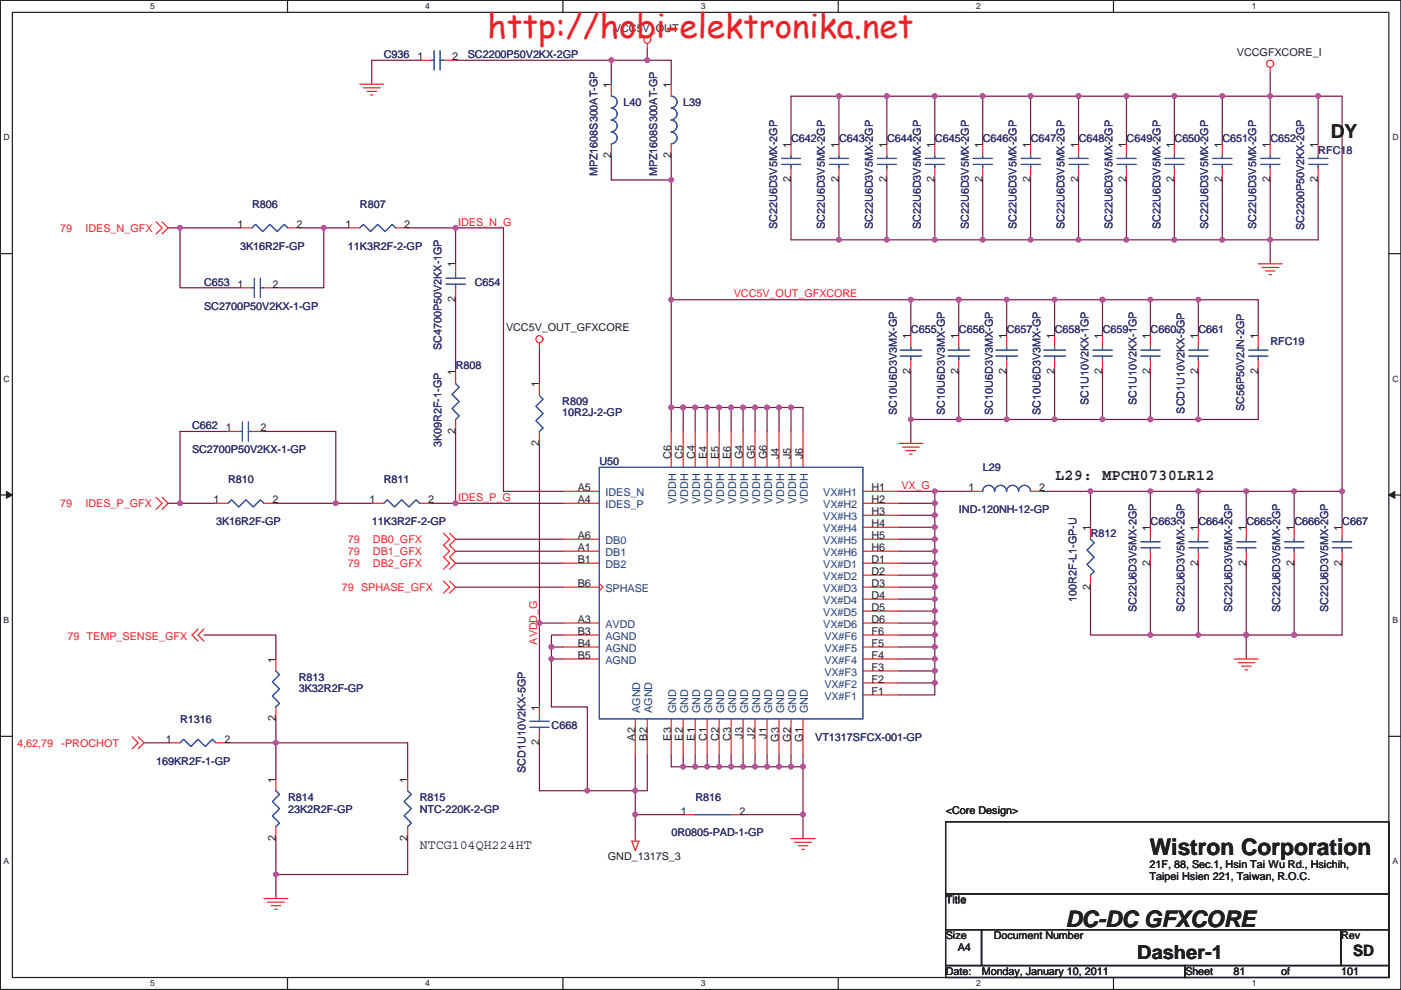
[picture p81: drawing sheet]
<svg xmlns="http://www.w3.org/2000/svg" width="297mm" height="210mm" viewBox="0 0 297 210" stroke-linecap="round" stroke-linejoin="round" font-family="sans-serif">
<defs><g id="words">
<text font-size="7.1" fill="#ed2024" x="103.3" y="8.1">http://hobi-elektronika.net</text>
<g font-size="4.8" fill="#231f20">
<text x="243.8" y="181.4">Wistron Corporation</text>
<text x="225.9" y="196.5">DC-DC GFXCORE</text>
</g>
<g font-size="4.1" fill="#231f20">
<text x="282.2" y="29.2">DY</text>
<text x="241.1" y="203.5">Dasher-1</text>
</g>
<g font-size="3.3" fill="#231f20">
<text x="223.7" y="101.9">L29: MPCH0730LR12</text>
<text x="286.9" y="202.8">SD</text>
</g>
<text font-size="2.8" fill="#231f20" x="89" y="180.1">NTCG104QH224HT</text>
<g font-size="2.3" fill="#231f20">
<text x="130.2" y="6.7">VCC5V_OUT</text>
<text x="262.2" y="11.8">VCCGFXCORE_I</text>
<text x="88.5" y="12.7">1</text>
<text x="95.8" y="12.7">2</text>
<text x="129.6" y="18.6" transform="rotate(-90 129.6 18.6)">1</text>
<text x="142.3" y="18.6" transform="rotate(-90 142.3 18.6)">1</text>
<text x="129.6" y="33.6" transform="rotate(-90 129.6 33.6)">2</text>
<text x="142.3" y="33.6" transform="rotate(-90 142.3 33.6)">2</text>
<text x="167.7" y="31.3" transform="rotate(-90 167.7 31.3)">1</text>
<text x="177.8" y="31.3" transform="rotate(-90 177.8 31.3)">1</text>
<text x="188" y="31.3" transform="rotate(-90 188 31.3)">1</text>
<text x="198.2" y="31.3" transform="rotate(-90 198.2 31.3)">1</text>
<text x="208.3" y="31.3" transform="rotate(-90 208.3 31.3)">1</text>
<text x="218.5" y="31.3" transform="rotate(-90 218.5 31.3)">1</text>
<text x="228.6" y="31.3" transform="rotate(-90 228.6 31.3)">1</text>
<text x="238.8" y="31.3" transform="rotate(-90 238.8 31.3)">1</text>
<text x="249" y="31.3" transform="rotate(-90 249 31.3)">1</text>
<text x="259.1" y="31.3" transform="rotate(-90 259.1 31.3)">1</text>
<text x="269.3" y="31.3" transform="rotate(-90 269.3 31.3)">1</text>
<text x="279.4" y="31.3" transform="rotate(-90 279.4 31.3)">1</text>
<text x="167.7" y="38.7" transform="rotate(-90 167.7 38.7)">2</text>
<text x="177.8" y="38.7" transform="rotate(-90 177.8 38.7)">2</text>
<text x="188" y="38.7" transform="rotate(-90 188 38.7)">2</text>
<text x="198.2" y="38.7" transform="rotate(-90 198.2 38.7)">2</text>
<text x="208.3" y="38.7" transform="rotate(-90 208.3 38.7)">2</text>
<text x="218.5" y="38.7" transform="rotate(-90 218.5 38.7)">2</text>
<text x="228.6" y="38.7" transform="rotate(-90 228.6 38.7)">2</text>
<text x="238.8" y="38.7" transform="rotate(-90 238.8 38.7)">2</text>
<text x="249" y="38.7" transform="rotate(-90 249 38.7)">2</text>
<text x="259.1" y="38.7" transform="rotate(-90 259.1 38.7)">2</text>
<text x="269.3" y="38.7" transform="rotate(-90 269.3 38.7)">2</text>
<text x="279.4" y="38.7" transform="rotate(-90 279.4 38.7)">2</text>
<text x="50.4" y="48.3">1</text>
<text x="62.8" y="48.3">2</text>
<text x="73.3" y="48.3">1</text>
<text x="85.7" y="48.3">2</text>
<text x="96.6" y="56.7" transform="rotate(-90 96.6 56.7)">1</text>
<text x="50.4" y="61">1</text>
<text x="57.8" y="61">2</text>
<text x="96.6" y="64.1" transform="rotate(-90 96.6 64.1)">2</text>
<text x="107.3" y="70.2">VCC5V_OUT_GFXCORE</text>
<text x="193.1" y="72" transform="rotate(-90 193.1 72)">1</text>
<text x="203.2" y="72" transform="rotate(-90 203.2 72)">1</text>
<text x="213.4" y="72" transform="rotate(-90 213.4 72)">1</text>
<text x="223.6" y="72" transform="rotate(-90 223.6 72)">1</text>
<text x="233.7" y="72" transform="rotate(-90 233.7 72)">1</text>
<text x="243.9" y="72" transform="rotate(-90 243.9 72)">1</text>
<text x="254" y="72" transform="rotate(-90 254 72)">1</text>
<text x="266.7" y="72" transform="rotate(-90 266.7 72)">1</text>
<text x="96.6" y="79.6" transform="rotate(-90 96.6 79.6)">1</text>
<text x="114.3" y="82.1" transform="rotate(-90 114.3 82.1)">1</text>
<text x="193.1" y="79.3" transform="rotate(-90 193.1 79.3)">2</text>
<text x="203.2" y="79.3" transform="rotate(-90 203.2 79.3)">2</text>
<text x="213.4" y="79.3" transform="rotate(-90 213.4 79.3)">2</text>
<text x="223.6" y="79.3" transform="rotate(-90 223.6 79.3)">2</text>
<text x="233.7" y="79.3" transform="rotate(-90 233.7 79.3)">2</text>
<text x="243.9" y="79.3" transform="rotate(-90 243.9 79.3)">2</text>
<text x="254" y="79.3" transform="rotate(-90 254 79.3)">2</text>
<text x="266.7" y="79.3" transform="rotate(-90 266.7 79.3)">2</text>
<text x="47.9" y="91.5">1</text>
<text x="55.2" y="91.5">2</text>
<text x="96.6" y="92" transform="rotate(-90 96.6 92)">2</text>
<text x="114.3" y="94.6" transform="rotate(-90 114.3 94.6)">2</text>
<text x="142.3" y="97.4" transform="rotate(-90 142.3 97.4)">C6</text>
<text x="144.8" y="97.4" transform="rotate(-90 144.8 97.4)">C5</text>
<text x="147.3" y="97.4" transform="rotate(-90 147.3 97.4)">C4</text>
<text x="149.9" y="97.4" transform="rotate(-90 149.9 97.4)">E4</text>
<text x="152.4" y="97.4" transform="rotate(-90 152.4 97.4)">E5</text>
<text x="155" y="97.4" transform="rotate(-90 155 97.4)">E6</text>
<text x="157.5" y="97.4" transform="rotate(-90 157.5 97.4)">G4</text>
<text x="160" y="97.4" transform="rotate(-90 160 97.4)">G5</text>
<text x="162.6" y="97.4" transform="rotate(-90 162.6 97.4)">G6</text>
<text x="165.1" y="97.4" transform="rotate(-90 165.1 97.4)">J4</text>
<text x="167.7" y="97.4" transform="rotate(-90 167.7 97.4)">J5</text>
<text x="170.2" y="97.4" transform="rotate(-90 170.2 97.4)">J6</text>
<text x="45.3" y="106.7">1</text>
<text x="57.8" y="106.7">2</text>
<text x="78.3" y="106.7">1</text>
<text x="90.8" y="106.7">2</text>
<text x="122.5" y="106.7">A4</text>
<text x="122.5" y="104.2">A5</text>
<text x="184.8" y="104.2">H1</text>
<text x="184.8" y="106.7">H2</text>
<text x="205.3" y="104.2">1</text>
<text x="220.3" y="104.2">2</text>
<text x="184.8" y="109.3">H3</text>
<text x="184.8" y="111.8">H4</text>
<text x="231.2" y="112.6" transform="rotate(-90 231.2 112.6)">1</text>
<text x="243.9" y="112.6" transform="rotate(-90 243.9 112.6)">1</text>
<text x="254" y="112.6" transform="rotate(-90 254 112.6)">1</text>
<text x="264.2" y="112.6" transform="rotate(-90 264.2 112.6)">1</text>
<text x="274.4" y="112.6" transform="rotate(-90 274.4 112.6)">1</text>
<text x="284.5" y="112.6" transform="rotate(-90 284.5 112.6)">1</text>
<text x="122.5" y="116.9">A1</text>
<text x="122.5" y="114.3">A6</text>
<text x="122.5" y="119.4">B1</text>
<text x="184.8" y="119.4">D1</text>
<text x="184.8" y="114.3">H5</text>
<text x="184.8" y="116.9">H6</text>
<text x="243.9" y="120" transform="rotate(-90 243.9 120)">2</text>
<text x="254" y="120" transform="rotate(-90 254 120)">2</text>
<text x="264.2" y="120" transform="rotate(-90 264.2 120)">2</text>
<text x="274.4" y="120" transform="rotate(-90 274.4 120)">2</text>
<text x="284.5" y="120" transform="rotate(-90 284.5 120)">2</text>
<text x="122.5" y="124.5">B6</text>
<text x="184.8" y="122">D2</text>
<text x="184.8" y="124.5">D3</text>
<text x="231.2" y="125.1" transform="rotate(-90 231.2 125.1)">2</text>
<text x="184.8" y="127">D4</text>
<text x="184.8" y="129.6">D5</text>
<text x="122.5" y="132.1">A3</text>
<text x="122.5" y="134.7">B3</text>
<text x="122.5" y="137.2">B4</text>
<text x="184.8" y="137.2">F5</text>
<text x="184.8" y="134.7">F6</text>
<text x="184.8" y="132.1">D6</text>
<text x="58.5" y="140.6" transform="rotate(-90 58.5 140.6)">1</text>
<text x="122.5" y="139.7">B5</text>
<text x="184.8" y="142.3">F3</text>
<text x="184.8" y="139.7">F4</text>
<text x="184.8" y="147.4">F1</text>
<text x="184.8" y="144.8">F2</text>
<text x="58.5" y="153" transform="rotate(-90 58.5 153)">2</text>
<text x="114.3" y="150.7" transform="rotate(-90 114.3 150.7)">1</text>
<text x="35.1" y="157.5">1</text>
<text x="47.6" y="157.5">2</text>
<text x="114.3" y="158.1" transform="rotate(-90 114.3 158.1)">2</text>
<text x="134.6" y="157.1" transform="rotate(-90 134.6 157.1)">A2</text>
<text x="137.2" y="157.1" transform="rotate(-90 137.2 157.1)">B2</text>
<text x="142.3" y="157.1" transform="rotate(-90 142.3 157.1)">E3</text>
<text x="144.8" y="157.1" transform="rotate(-90 144.8 157.1)">E2</text>
<text x="147.3" y="157.1" transform="rotate(-90 147.3 157.1)">E1</text>
<text x="149.9" y="157.2" transform="rotate(-90 149.9 157.2)">C1</text>
<text x="152.4" y="157.2" transform="rotate(-90 152.4 157.2)">C2</text>
<text x="155" y="157.2" transform="rotate(-90 155 157.2)">C3</text>
<text x="157.5" y="156.7" transform="rotate(-90 157.5 156.7)">J3</text>
<text x="160" y="156.7" transform="rotate(-90 160 156.7)">J2</text>
<text x="162.6" y="156.7" transform="rotate(-90 162.6 156.7)">J1</text>
<text x="165.1" y="157.3" transform="rotate(-90 165.1 157.3)">G3</text>
<text x="167.7" y="157.3" transform="rotate(-90 167.7 157.3)">G2</text>
<text x="170.2" y="157.3" transform="rotate(-90 170.2 157.3)">G1</text>
<text x="58.5" y="166" transform="rotate(-90 58.5 166)">1</text>
<text x="86.4" y="166" transform="rotate(-90 86.4 166)">1</text>
<text x="144.4" y="172.8">1</text>
<text x="156.8" y="172.8">2</text>
<text x="200.5" y="172.6">&lt;Core Design&gt;</text>
<text x="58.5" y="178.4" transform="rotate(-90 58.5 178.4)">2</text>
<text x="86.4" y="178.4" transform="rotate(-90 86.4 178.4)">2</text>
<text x="128.9" y="182.5">GND_1317S_3</text>
<text x="243.7" y="184">21F, 88, Sec.1, Hsin Tai Wu Rd., Hsichih,</text>
<text x="200.5" y="191.6">Title</text>
<text x="243.7" y="186.7">Taipei Hsien 221, Taiwan, R.O.C.</text>
<text x="200.5" y="199.3">Size</text>
<text x="203.1" y="201.8">A4</text>
<text x="210.7" y="199.3">Document Number</text>
<text x="284.4" y="199.3">Rev</text>
<text x="200.5" y="206.9">Date:</text>
<text x="208.1" y="206.9">Monday, January 10, 2011</text>
<text x="251.3" y="206.9">Sheet</text>
<text x="261.5" y="206.9">81</text>
<text x="271.7" y="206.9">of</text>
<text x="284.4" y="206.9">101</text>
</g>
<g font-size="2.3" fill="#2d2d72">
<text x="81.4" y="12.3">C936</text>
<text x="99.2" y="12.3">SC2200P50V2KX-2GP</text>
<text x="132.2" y="22.5">L40</text>
<text x="144.9" y="22.5">L39</text>
<text x="167.7" y="30.1">C642</text>
<text x="177.9" y="30.1">C643</text>
<text x="188.1" y="30.1">C644</text>
<text x="198.2" y="30.1">C645</text>
<text x="208.4" y="30.1">C646</text>
<text x="218.5" y="30.1">C647</text>
<text x="228.7" y="30.1">C648</text>
<text x="238.9" y="30.1">C649</text>
<text x="249" y="30.1">C650</text>
<text x="259.2" y="30.1">C651</text>
<text x="269.3" y="30.1">C652</text>
<text x="279.5" y="32.6">RFC18</text>
<text x="126.6" y="37.4" transform="rotate(-90 126.6 37.4)">MPZ1608S300AT-GP</text>
<text x="139.3" y="37.4" transform="rotate(-90 139.3 37.4)">MPZ1608S300AT-GP</text>
<text x="53.4" y="44.1">R806</text>
<text x="76.3" y="44.1">R807</text>
<text x="50.9" y="53">3K16R2F-GP</text>
<text x="73.8" y="53">11K3R2F-2-GP</text>
<text x="164.7" y="48.6" transform="rotate(-90 164.7 48.6)">SC22U6D3V5MX-2GP</text>
<text x="174.9" y="48.6" transform="rotate(-90 174.9 48.6)">SC22U6D3V5MX-2GP</text>
<text x="185.1" y="48.6" transform="rotate(-90 185.1 48.6)">SC22U6D3V5MX-2GP</text>
<text x="195.2" y="48.6" transform="rotate(-90 195.2 48.6)">SC22U6D3V5MX-2GP</text>
<text x="205.4" y="48.6" transform="rotate(-90 205.4 48.6)">SC22U6D3V5MX-2GP</text>
<text x="215.5" y="48.6" transform="rotate(-90 215.5 48.6)">SC22U6D3V5MX-2GP</text>
<text x="225.7" y="48.6" transform="rotate(-90 225.7 48.6)">SC22U6D3V5MX-2GP</text>
<text x="235.9" y="48.6" transform="rotate(-90 235.9 48.6)">SC22U6D3V5MX-2GP</text>
<text x="246" y="48.6" transform="rotate(-90 246 48.6)">SC22U6D3V5MX-2GP</text>
<text x="256.2" y="48.6" transform="rotate(-90 256.2 48.6)">SC22U6D3V5MX-2GP</text>
<text x="266.3" y="48.6" transform="rotate(-90 266.3 48.6)">SC22U6D3V5MX-2GP</text>
<text x="276.5" y="48.8" transform="rotate(-90 276.5 48.8)">SC2200P50V2KX-2GP</text>
<text x="43.3" y="60.6">C653</text>
<text x="43.3" y="65.7">SC2700P50V2KX-1-GP</text>
<text x="100.7" y="60.6">C654</text>
<text x="193.1" y="70.7">C655</text>
<text x="203.3" y="70.7">C656</text>
<text x="213.5" y="70.7">C657</text>
<text x="223.6" y="70.7">C658</text>
<text x="233.8" y="70.7">C659</text>
<text x="243.9" y="70.7">C660</text>
<text x="254.1" y="70.7">C661</text>
<text x="93.6" y="74.2" transform="rotate(-90 93.6 74.2)">SC4700P50V2KX-1GP</text>
<text x="269.3" y="73.3">RFC19</text>
<text x="96.6" y="78.4">R808</text>
<text x="119.2" y="86">R809</text>
<text x="119.2" y="88.3">10R2J-2-GP</text>
<text x="190.1" y="88" transform="rotate(-90 190.1 88)">SC10U6D3V3MX-GP</text>
<text x="200.3" y="88" transform="rotate(-90 200.3 88)">SC10U6D3V3MX-GP</text>
<text x="210.5" y="88" transform="rotate(-90 210.5 88)">SC10U6D3V3MX-GP</text>
<text x="220.6" y="88" transform="rotate(-90 220.6 88)">SC10U6D3V3MX-GP</text>
<text x="230.8" y="85.9" transform="rotate(-90 230.8 85.9)">SC1U10V2KX-1GP</text>
<text x="240.9" y="85.9" transform="rotate(-90 240.9 85.9)">SC1U10V2KX-1GP</text>
<text x="251.1" y="87.7" transform="rotate(-90 251.1 87.7)">SCD1U10V2KX-5GP</text>
<text x="263.8" y="87.2" transform="rotate(-90 263.8 87.2)">SC56P50V2JN-2GP</text>
<text x="40.7" y="91.1">C662</text>
<text x="93.6" y="94.8" transform="rotate(-90 93.6 94.8)">3K09R2F-1-GP</text>
<text x="40.7" y="96.1">SC2700P50V2KX-1-GP</text>
<text x="127.1" y="98.7">U50</text>
<text x="208.4" y="99.9">L29</text>
<text x="48.3" y="102.5">R810</text>
<text x="81.4" y="102.5">R811</text>
<text x="45.8" y="111.4">3K16R2F-GP</text>
<text x="78.8" y="111.4">11K3R2F-2-GP</text>
<text x="203.3" y="108.8">IND-120NH-12-GP</text>
<text x="231.3" y="113.9">R812</text>
<text x="243.9" y="111.4">C663</text>
<text x="254.1" y="111.4">C664</text>
<text x="264.3" y="111.4">C665</text>
<text x="274.4" y="111.4">C666</text>
<text x="284.6" y="111.4">C667</text>
<text x="228.2" y="127.6" transform="rotate(-90 228.2 127.6)">100R2F-L1-GP-U</text>
<text x="240.9" y="129.9" transform="rotate(-90 240.9 129.9)">SC22U6D3V5MX-2GP</text>
<text x="251.1" y="129.9" transform="rotate(-90 251.1 129.9)">SC22U6D3V5MX-2GP</text>
<text x="261.3" y="129.9" transform="rotate(-90 261.3 129.9)">SC22U6D3V5MX-2GP</text>
<text x="271.4" y="129.9" transform="rotate(-90 271.4 129.9)">SC22U6D3V5MX-2GP</text>
<text x="281.6" y="129.9" transform="rotate(-90 281.6 129.9)">SC22U6D3V5MX-2GP</text>
<text x="63.3" y="144.4">R813</text>
<text x="63.3" y="146.7">3K32R2F-GP</text>
<text x="38.2" y="153.3">R1316</text>
<text x="116.9" y="154.6">C668</text>
<text x="172.8" y="157.1">VT1317SFCX-001-GP</text>
<text x="33.1" y="162.2">169KR2F-1-GP</text>
<text x="111.4" y="163.9" transform="rotate(-90 111.4 163.9)">SCD1U10V2KX-5GP</text>
<text x="61.1" y="169.8">R814</text>
<text x="61.1" y="172.3">23K2R2F-GP</text>
<text x="89" y="169.8">R815</text>
<text x="89" y="172.3">NTC-220K-2-GP</text>
<text x="147.4" y="169.8">R816</text>
<text x="142.3" y="177.4">0R0805-PAD-1-GP</text>
</g>
<g font-size="2.3" fill="#ec2426">
<text x="97.1" y="47.8">IDES_N_G</text>
<text x="12.8" y="49.1">79</text>
<text x="18.1" y="49.1">IDES_N_GFX</text>
<text x="155.6" y="63.1">VCC5V_OUT_GFXCORE</text>
<text x="12.8" y="107.6">79</text>
<text x="18.1" y="107.6">IDES_P_GFX</text>
<text x="97.1" y="106.3">IDES_P_G</text>
<text x="191.1" y="103.7">VX_G</text>
<text x="73.7" y="115.2">79</text>
<text x="73.7" y="117.7">79</text>
<text x="79.1" y="115.2">DB0_GFX</text>
<text x="79.1" y="117.7">DB1_GFX</text>
<text x="72.5" y="125.3">79 SPHASE_GFX</text>
<text x="73.7" y="120.3">79</text>
<text x="79.1" y="120.3">DB2_GFX</text>
<text x="14.3" y="135.8">79 TEMP_SENSE_GFX</text>
<text x="113.9" y="136.7" transform="rotate(-90 113.9 136.7)">AVDD_G</text>
<text x="3.6" y="158.4">4,62,79</text>
<text x="13" y="158.4">-PROCHOT</text>
</g>
<g font-size="2.3" fill="#1d437e">
<text x="128.4" y="107.8">IDES_P</text>
<text x="128.4" y="105.3">IDES_N</text>
<text x="143.4" y="106.9" transform="rotate(-90 143.4 106.9)">VDDH</text>
<text x="145.9" y="106.9" transform="rotate(-90 145.9 106.9)">VDDH</text>
<text x="148.4" y="106.9" transform="rotate(-90 148.4 106.9)">VDDH</text>
<text x="151" y="106.9" transform="rotate(-90 151 106.9)">VDDH</text>
<text x="153.5" y="106.9" transform="rotate(-90 153.5 106.9)">VDDH</text>
<text x="156.1" y="106.9" transform="rotate(-90 156.1 106.9)">VDDH</text>
<text x="158.6" y="106.9" transform="rotate(-90 158.6 106.9)">VDDH</text>
<text x="161.1" y="106.9" transform="rotate(-90 161.1 106.9)">VDDH</text>
<text x="163.7" y="106.9" transform="rotate(-90 163.7 106.9)">VDDH</text>
<text x="166.2" y="106.9" transform="rotate(-90 166.2 106.9)">VDDH</text>
<text x="168.8" y="106.9" transform="rotate(-90 168.8 106.9)">VDDH</text>
<text x="171.3" y="106.9" transform="rotate(-90 171.3 106.9)">VDDH</text>
<text x="174.5" y="105.3">VX#H1</text>
<text x="174.5" y="107.8">VX#H2</text>
<text x="174.5" y="110.4">VX#H3</text>
<text x="174.5" y="112.9">VX#H4</text>
<text x="128.4" y="118">DB1</text>
<text x="128.4" y="115.4">DB0</text>
<text x="174.5" y="115.4">VX#H5</text>
<text x="174.5" y="118">VX#H6</text>
<text x="128.4" y="120.5">DB2</text>
<text x="128.4" y="125.6">SPHASE</text>
<text x="174.5" y="120.5">VX#D1</text>
<text x="174.5" y="123.1">VX#D2</text>
<text x="174.5" y="125.6">VX#D3</text>
<text x="174.5" y="128.1">VX#D4</text>
<text x="174.5" y="130.7">VX#D5</text>
<text x="128.4" y="133.2">AVDD</text>
<text x="128.4" y="135.8">AGND</text>
<text x="174.5" y="133.2">VX#D6</text>
<text x="174.8" y="135.8">VX#F6</text>
<text x="128.4" y="138.3">AGND</text>
<text x="128.4" y="140.8">AGND</text>
<text x="174.8" y="143.4">VX#F3</text>
<text x="174.8" y="140.8">VX#F4</text>
<text x="174.8" y="138.3">VX#F5</text>
<text x="174.8" y="148.5">VX#F1</text>
<text x="174.8" y="145.9">VX#F2</text>
<text x="135.7" y="151.2" transform="rotate(-90 135.7 151.2)">AGND</text>
<text x="138.3" y="151.2" transform="rotate(-90 138.3 151.2)">AGND</text>
<text x="143.4" y="151.2" transform="rotate(-90 143.4 151.2)">GND</text>
<text x="145.9" y="151.2" transform="rotate(-90 145.9 151.2)">GND</text>
<text x="148.4" y="151.2" transform="rotate(-90 148.4 151.2)">GND</text>
<text x="151" y="151.2" transform="rotate(-90 151 151.2)">GND</text>
<text x="153.5" y="151.2" transform="rotate(-90 153.5 151.2)">GND</text>
<text x="156.1" y="151.2" transform="rotate(-90 156.1 151.2)">GND</text>
<text x="158.6" y="151.2" transform="rotate(-90 158.6 151.2)">GND</text>
<text x="161.1" y="151.2" transform="rotate(-90 161.1 151.2)">GND</text>
<text x="163.7" y="151.2" transform="rotate(-90 163.7 151.2)">GND</text>
<text x="166.2" y="151.2" transform="rotate(-90 166.2 151.2)">GND</text>
<text x="168.8" y="151.2" transform="rotate(-90 168.8 151.2)">GND</text>
<text x="171.3" y="151.2" transform="rotate(-90 171.3 151.2)">GND</text>
</g>
<g font-size="1.8" fill="#231f20">
<text x="31.8" y="1.9">5</text>
<text x="90.2" y="1.9">4</text>
<text x="148.6" y="1.9">3</text>
<text x="207" y="1.9">2</text>
<text x="265.4" y="1.9">1</text>
<text x=".7" y="29.8">D</text>
<text x="295.3" y="29.8">D</text>
<text x=".7" y="81">C</text>
<text x="295.3" y="81">C</text>
<text x=".7" y="132.2">B</text>
<text x="295.3" y="132.2">B</text>
<text x=".7" y="183.3">A</text>
<text x="295.3" y="183.3">A</text>
<text x="31.8" y="209.2">5</text>
<text x="90.2" y="209.2">4</text>
<text x="148.6" y="209.2">3</text>
<text x="207" y="209.2">2</text>
<text x="265.4" y="209.2">1</text>
</g>
</g></defs>
<path d="M.1 .1h296.9v209.8h-296.9zM2.6 2.6h291.9v204.7h-291.9z" fill="none" stroke="#231f20" stroke-width=".25"/>
<g fill="#fff">
<path d="M31.8 .3h1v2h-1z"/>
<path d="M31.8 207.6h1v2h-1z"/>
</g>
<path d="M61 .1v2.5M61 207.3v2.6" fill="none" stroke="#231f20" stroke-width=".25"/>
<g fill="#fff">
<path d="M90.1 .3h1v2h-1z"/>
<path d="M90.1 207.6h1v2h-1z"/>
</g>
<path d="M119.3 .1v2.5M119.3 207.3v2.6" fill="none" stroke="#231f20" stroke-width=".25"/>
<g fill="#fff">
<path d="M148.5 .3h1v2h-1z"/>
<path d="M148.5 207.6h1v2h-1z"/>
</g>
<path d="M177.7 .1v2.5M177.7 207.3v2.6" fill="none" stroke="#231f20" stroke-width=".25"/>
<g fill="#fff">
<path d="M206.9 .3h.9v2h-.9z"/>
<path d="M206.9 207.6h.9v2h-.9z"/>
</g>
<path d="M236.1 .1v2.5M236.1 207.3v2.6" fill="none" stroke="#231f20" stroke-width=".25"/>
<g fill="#fff">
<path d="M265.3 .3h.9v2h-.9z"/>
<path d="M265.3 207.6h.9v2h-.9z"/>
<path d="M.7 28.2h1.3v2h-1.3z"/>
<path d="M295.1 28.2h1.3v2h-1.3z"/>
<path d="M.7 79.4h1.3v2h-1.3z"/>
<path d="M295.1 79.4h1.3v2h-1.3z"/>
</g>
<path d="M.1 53.8h2.5M294.5 53.8h2.5" fill="none" stroke="#231f20" stroke-width=".25"/>
<g fill="#fff">
<path d="M.7 130.6h1.2v2h-1.2z"/>
<path d="M295.1 130.6h1.2v2h-1.2z"/>
</g>
<path d="M.1 105h2.5M294.5 105h2.5" fill="none" stroke="#231f20" stroke-width=".25"/>
<path d="M1.4 104.2l1.2 .8-1.2 .7z" fill="#231f20"/>
<path d="M1.4 104.2l1.2 .8-1.2 .7z" fill="none" stroke="#231f20" stroke-width=".21"/>
<path d="M294.5 105l1.2-.8v1.5z" fill="#231f20"/>
<path d="M294.5 105l1.2-.8v1.5z" fill="none" stroke="#231f20" stroke-width=".21"/>
<g fill="#fff">
<path d="M.7 181.7h1.2v2h-1.2z"/>
<path d="M295.1 181.7h1.2v2h-1.2z"/>
</g>
<path d="M.1 156.2h2.5M294.5 156.2h2.5" fill="none" stroke="#231f20" stroke-width=".25"/>
<path d="M190.6 114.4h7.6M147.4 160.1v2.5" fill="none" stroke="#7f1542" stroke-width=".25"/>
<circle cx="147.4" cy="162.6" r=".49" fill="#b8529f"/>
<circle cx="147.4" cy="162.6" r=".49" fill="none" stroke="#b8529f" stroke-width=".25"/>
<path d="M38.2 48.3v12.7h12.7M68.7 48.3h5M86.4 48.3h20.4" fill="none" stroke="#7f1542" stroke-width=".25"/>
<circle cx="38.2" cy="48.3" r=".49" fill="#b8529f"/>
<circle cx="38.2" cy="48.3" r=".49" fill="none" stroke="#b8529f" stroke-width=".25"/>
<path d="M38.2 48.3h12.7M68.7 48.3v12.7" fill="none" stroke="#7f1542" stroke-width=".25"/>
<circle cx="68.7" cy="48.3" r=".49" fill="#b8529f"/>
<circle cx="68.7" cy="48.3" r=".49" fill="none" stroke="#b8529f" stroke-width=".25"/>
<path d="M63.6 48.3h5.1M58.5 61h10.2M56 91.5h15.2v15.3h-12.7" fill="none" stroke="#7f1542" stroke-width=".25"/>
<circle cx="71.2" cy="106.7" r=".49" fill="#b8529f"/>
<circle cx="71.2" cy="106.7" r=".49" fill="none" stroke="#b8529f" stroke-width=".25"/>
<path d="M48.3 91.5h-10.1v15.3" fill="none" stroke="#7f1542" stroke-width=".25"/>
<circle cx="38.2" cy="106.7" r=".49" fill="#b8529f"/>
<circle cx="38.2" cy="106.7" r=".49" fill="none" stroke="#b8529f" stroke-width=".25"/>
<path d="M96.6 91.5v15.3h22.9M38.2 106.8h7.6M71.2 106.8h7.6M106.8 104.2h12.7" fill="none" stroke="#7f1542" stroke-width=".25"/>
<circle cx="96.6" cy="106.7" r=".49" fill="#b8529f"/>
<circle cx="96.6" cy="106.7" r=".49" fill="none" stroke="#b8529f" stroke-width=".25"/>
<path d="M96.6 48.3v7.7M96.6 63.6v15.2M91.5 106.8h5.1" fill="none" stroke="#7f1542" stroke-width=".25"/>
<circle cx="96.6" cy="48.3" r=".49" fill="#b8529f"/>
<circle cx="96.6" cy="48.3" r=".49" fill="none" stroke="#b8529f" stroke-width=".25"/>
<path d="M190.6 116.9h7.6" fill="none" stroke="#7f1542" stroke-width=".25"/>
<circle cx="198.2" cy="116.9" r=".49" fill="#b8529f"/>
<circle cx="198.2" cy="116.9" r=".49" fill="none" stroke="#b8529f" stroke-width=".25"/>
<path d="M149.9 86.4v5.1M190.6 119.5h7.6M152.5 162.6h2.5" fill="none" stroke="#7f1542" stroke-width=".25"/>
<circle cx="152.5" cy="162.6" r=".49" fill="#b8529f"/>
<circle cx="152.5" cy="162.6" r=".49" fill="none" stroke="#b8529f" stroke-width=".25"/>
<path d="M157.6 162.6h2.5" fill="none" stroke="#7f1542" stroke-width=".25"/>
<circle cx="157.6" cy="162.6" r=".49" fill="#b8529f"/>
<circle cx="157.6" cy="162.6" r=".49" fill="none" stroke="#b8529f" stroke-width=".25"/>
<path d="M162.6 162.6h2.6" fill="none" stroke="#7f1542" stroke-width=".25"/>
<circle cx="162.6" cy="162.6" r=".49" fill="#b8529f"/>
<circle cx="162.6" cy="162.6" r=".49" fill="none" stroke="#b8529f" stroke-width=".25"/>
<path d="M149.9 162.6h2.6" fill="none" stroke="#7f1542" stroke-width=".25"/>
<circle cx="149.9" cy="162.6" r=".49" fill="#b8529f"/>
<circle cx="149.9" cy="162.6" r=".49" fill="none" stroke="#b8529f" stroke-width=".25"/>
<path d="M147.4 162.6h2.5M167.7 162.6h2.6" fill="none" stroke="#7f1542" stroke-width=".25"/>
<circle cx="167.7" cy="162.6" r=".49" fill="#b8529f"/>
<circle cx="167.7" cy="162.6" r=".49" fill="none" stroke="#b8529f" stroke-width=".25"/>
<path d="M160.1 162.6h2.5" fill="none" stroke="#7f1542" stroke-width=".25"/>
<circle cx="160.1" cy="162.6" r=".49" fill="#b8529f"/>
<circle cx="160.1" cy="162.6" r=".49" fill="none" stroke="#b8529f" stroke-width=".25"/>
<path d="M155 162.6h2.6" fill="none" stroke="#7f1542" stroke-width=".25"/>
<circle cx="155" cy="162.6" r=".49" fill="#b8529f"/>
<circle cx="155" cy="162.6" r=".49" fill="none" stroke="#b8529f" stroke-width=".25"/>
<path d="M190.6 122h7.6M144.9 160.1v2.5" fill="none" stroke="#7f1542" stroke-width=".25"/>
<circle cx="198.2" cy="122" r=".49" fill="#b8529f"/>
<circle cx="198.2" cy="122" r=".49" fill="none" stroke="#b8529f" stroke-width=".25"/>
<path d="M114.4 94.1v38.1M96.6 114.4h22.9M114.4 157.6v10.1M134.7 172.8h10.2" fill="none" stroke="#7f1542" stroke-width=".25"/>
<circle cx="134.7" cy="172.8" r=".49" fill="#b8529f"/>
<circle cx="134.7" cy="172.8" r=".49" fill="none" stroke="#b8529f" stroke-width=".25"/>
<path d="M157.6 86.4h-2.6v5.1M190.6 124.5h7.6M134.7 172.8v5.1" fill="none" stroke="#7f1542" stroke-width=".25"/>
<circle cx="155" cy="86.4" r=".49" fill="#b8529f"/>
<circle cx="155" cy="86.4" r=".49" fill="none" stroke="#b8529f" stroke-width=".25"/>
<path d="M96.6 116.9h22.9M190.6 127.1h7.6M134.7 167.7h2.5M170.3 172.8v5.1" fill="none" stroke="#7f1542" stroke-width=".25"/>
<circle cx="134.7" cy="167.7" r=".49" fill="#b8529f"/>
<circle cx="134.7" cy="167.7" r=".49" fill="none" stroke="#b8529f" stroke-width=".25"/>
<path d="M190.6 129.6h7.6M137.2 160.1v7.6" fill="none" stroke="#7f1542" stroke-width=".25"/>
<circle cx="198.2" cy="129.6" r=".49" fill="#b8529f"/>
<circle cx="198.2" cy="129.6" r=".49" fill="none" stroke="#b8529f" stroke-width=".25"/>
<path d="M157.6 172.8h12.7" fill="none" stroke="#7f1542" stroke-width=".25"/>
<circle cx="170.3" cy="172.8" r=".49" fill="#b8529f"/>
<circle cx="170.3" cy="172.8" r=".49" fill="none" stroke="#b8529f" stroke-width=".25"/>
<path d="M155 86.4h-2.5v5.1" fill="none" stroke="#7f1542" stroke-width=".25"/>
<circle cx="152.5" cy="86.4" r=".49" fill="#b8529f"/>
<circle cx="152.5" cy="86.4" r=".49" fill="none" stroke="#b8529f" stroke-width=".25"/>
<path d="M190.6 132.2h7.6M142.3 160.1v2.5" fill="none" stroke="#7f1542" stroke-width=".25"/>
<circle cx="198.2" cy="132.1" r=".49" fill="#b8529f"/>
<circle cx="198.2" cy="132.1" r=".49" fill="none" stroke="#b8529f" stroke-width=".25"/>
<path d="M96.6 119.5h22.9M190.6 134.7h7.6M134.7 167.7v5.1" fill="none" stroke="#7f1542" stroke-width=".25"/>
<circle cx="198.2" cy="134.7" r=".49" fill="#b8529f"/>
<circle cx="198.2" cy="134.7" r=".49" fill="none" stroke="#b8529f" stroke-width=".25"/>
<path d="M114.4 73.7v7.7M160.1 86.4h-2.5v5.1M190.6 137.2h7.6M190.6 139.8h7.6M167.7 160.1v2.5M170.3 160.1v2.5" fill="none" stroke="#7f1542" stroke-width=".25"/>
<circle cx="157.6" cy="86.4" r=".49" fill="#b8529f"/>
<circle cx="157.6" cy="86.4" r=".49" fill="none" stroke="#b8529f" stroke-width=".25"/>
<path d="M198.2 127.1v2.5" fill="none" stroke="#7f1542" stroke-width=".25"/>
<circle cx="198.2" cy="127.1" r=".49" fill="#b8529f"/>
<circle cx="198.2" cy="127.1" r=".49" fill="none" stroke="#b8529f" stroke-width=".25"/>
<path d="M198.2 109.3v2.5M198.2 114.4v2.5" fill="none" stroke="#7f1542" stroke-width=".25"/>
<circle cx="198.2" cy="114.4" r=".49" fill="#b8529f"/>
<circle cx="198.2" cy="114.4" r=".49" fill="none" stroke="#b8529f" stroke-width=".25"/>
<path d="M147.4 86.4h2.5" fill="none" stroke="#7f1542" stroke-width=".25"/>
<circle cx="147.4" cy="86.4" r=".49" fill="#b8529f"/>
<circle cx="147.4" cy="86.4" r=".49" fill="none" stroke="#b8529f" stroke-width=".25"/>
<path d="M198.2 132.2v2.5M198.2 142.3v2.6M134.7 160.1v7.6h-10.2" fill="none" stroke="#7f1542" stroke-width=".25"/>
<circle cx="198.2" cy="142.3" r=".49" fill="#b8529f"/>
<circle cx="198.2" cy="142.3" r=".49" fill="none" stroke="#b8529f" stroke-width=".25"/>
<path d="M198.2 104.2v2.6M198.2 122v2.5M190.6 142.3h7.6M142.3 162.6h2.6M165.2 162.6h2.5" fill="none" stroke="#7f1542" stroke-width=".25"/>
<circle cx="165.2" cy="162.6" r=".49" fill="#b8529f"/>
<circle cx="165.2" cy="162.6" r=".49" fill="none" stroke="#b8529f" stroke-width=".25"/>
<path d="M165.2 86.4h2.5" fill="none" stroke="#7f1542" stroke-width=".25"/>
<circle cx="165.2" cy="86.4" r=".49" fill="#b8529f"/>
<circle cx="165.2" cy="86.4" r=".49" fill="none" stroke="#b8529f" stroke-width=".25"/>
<path d="M198.2 124.5v2.6" fill="none" stroke="#7f1542" stroke-width=".25"/>
<circle cx="198.2" cy="124.5" r=".49" fill="#b8529f"/>
<circle cx="198.2" cy="124.5" r=".49" fill="none" stroke="#b8529f" stroke-width=".25"/>
<path d="M198.2 119.5v2.5" fill="none" stroke="#7f1542" stroke-width=".25"/>
<circle cx="198.2" cy="119.4" r=".49" fill="#b8529f"/>
<circle cx="198.2" cy="119.4" r=".49" fill="none" stroke="#b8529f" stroke-width=".25"/>
<path d="M162.6 86.4h2.6M198.2 106.8v2.5" fill="none" stroke="#7f1542" stroke-width=".25"/>
<circle cx="162.6" cy="86.4" r=".49" fill="#b8529f"/>
<circle cx="162.6" cy="86.4" r=".49" fill="none" stroke="#b8529f" stroke-width=".25"/>
<path d="M144.9 162.6h2.5" fill="none" stroke="#7f1542" stroke-width=".25"/>
<circle cx="144.9" cy="162.6" r=".49" fill="#b8529f"/>
<circle cx="144.9" cy="162.6" r=".49" fill="none" stroke="#b8529f" stroke-width=".25"/>
<path d="M203.3 89h10.1" fill="none" stroke="#7f1542" stroke-width=".25"/>
<circle cx="203.3" cy="89" r=".49" fill="#b8529f"/>
<circle cx="203.3" cy="89" r=".49" fill="none" stroke="#b8529f" stroke-width=".25"/>
<path d="M193.1 89v5.1" fill="none" stroke="#7f1542" stroke-width=".25"/>
<circle cx="193.1" cy="89" r=".49" fill="#b8529f"/>
<circle cx="193.1" cy="89" r=".49" fill="none" stroke="#b8529f" stroke-width=".25"/>
<path d="M223.6 63.6h10.2M233.8 89h10.1" fill="none" stroke="#7f1542" stroke-width=".25"/>
<circle cx="243.9" cy="89" r=".49" fill="#b8529f"/>
<circle cx="243.9" cy="89" r=".49" fill="none" stroke="#b8529f" stroke-width=".25"/>
<circle cx="233.8" cy="89" r=".49" fill="#b8529f"/>
<circle cx="233.8" cy="89" r=".49" fill="none" stroke="#b8529f" stroke-width=".25"/>
<path d="M193.1 63.6v7.6M203.3 63.6h10.1M243.9 78.8v10.2" fill="none" stroke="#7f1542" stroke-width=".25"/>
<circle cx="203.3" cy="63.6" r=".49" fill="#b8529f"/>
<circle cx="203.3" cy="63.6" r=".49" fill="none" stroke="#b8529f" stroke-width=".25"/>
<path d="M203.3 63.6v7.6M213.4 63.6v7.6" fill="none" stroke="#7f1542" stroke-width=".25"/>
<circle cx="213.4" cy="63.6" r=".49" fill="#b8529f"/>
<circle cx="213.4" cy="63.6" r=".49" fill="none" stroke="#b8529f" stroke-width=".25"/>
<path d="M243.9 63.6v7.6" fill="none" stroke="#7f1542" stroke-width=".25"/>
<circle cx="243.9" cy="63.6" r=".49" fill="#b8529f"/>
<circle cx="243.9" cy="63.6" r=".49" fill="none" stroke="#b8529f" stroke-width=".25"/>
<path d="M233.8 63.6v7.6" fill="none" stroke="#7f1542" stroke-width=".25"/>
<circle cx="233.8" cy="63.6" r=".49" fill="#b8529f"/>
<circle cx="233.8" cy="63.6" r=".49" fill="none" stroke="#b8529f" stroke-width=".25"/>
<path d="M223.6 63.6v7.6M243.9 63.6h10.2" fill="none" stroke="#7f1542" stroke-width=".25"/>
<circle cx="223.6" cy="63.6" r=".49" fill="#b8529f"/>
<circle cx="223.6" cy="63.6" r=".49" fill="none" stroke="#b8529f" stroke-width=".25"/>
<path d="M213.4 63.6h10.2M223.6 78.8v10.2" fill="none" stroke="#7f1542" stroke-width=".25"/>
<circle cx="223.6" cy="89" r=".49" fill="#b8529f"/>
<circle cx="223.6" cy="89" r=".49" fill="none" stroke="#b8529f" stroke-width=".25"/>
<path d="M193.1 89h10.2" fill="none" stroke="#7f1542" stroke-width=".25"/>
<circle cx="203.3" cy="89" r=".49" fill="#b8529f"/>
<circle cx="203.3" cy="89" r=".49" fill="none" stroke="#b8529f" stroke-width=".25"/>
<path d="M203.3 78.8v10.2M213.4 78.8v10.2h20.4M254.1 63.6v7.6M254.1 78.8v10.2" fill="none" stroke="#7f1542" stroke-width=".25"/>
<circle cx="213.4" cy="89" r=".49" fill="#b8529f"/>
<circle cx="213.4" cy="89" r=".49" fill="none" stroke="#b8529f" stroke-width=".25"/>
<path d="M233.8 78.8v10.2M119.5 132.2h-5.1v17.7" fill="none" stroke="#7f1542" stroke-width=".25"/>
<circle cx="114.4" cy="132.1" r=".49" fill="#b8529f"/>
<circle cx="114.4" cy="132.1" r=".49" fill="none" stroke="#b8529f" stroke-width=".25"/>
<path d="M190.6 144.9h7.6" fill="none" stroke="#7f1542" stroke-width=".25"/>
<circle cx="198.2" cy="144.8" r=".49" fill="#b8529f"/>
<circle cx="198.2" cy="144.8" r=".49" fill="none" stroke="#b8529f" stroke-width=".25"/>
<path d="M198.2 111.8v2.6M198.2 116.9v2.6M198.2 134.7v2.5M198.2 139.8v2.5M198.2 144.9v2.5h-7.6M165.2 160.1v2.5" fill="none" stroke="#7f1542" stroke-width=".25"/>
<circle cx="198.2" cy="139.8" r=".49" fill="#b8529f"/>
<circle cx="198.2" cy="139.8" r=".49" fill="none" stroke="#b8529f" stroke-width=".25"/>
<path d="M198.2 137.2v2.6" fill="none" stroke="#7f1542" stroke-width=".25"/>
<circle cx="198.2" cy="137.2" r=".49" fill="#b8529f"/>
<circle cx="198.2" cy="137.2" r=".49" fill="none" stroke="#b8529f" stroke-width=".25"/>
<path d="M162.6 86.4h-2.5v5.1M198.2 129.6v2.6M162.6 160.1v2.5" fill="none" stroke="#7f1542" stroke-width=".25"/>
<circle cx="160.1" cy="86.4" r=".49" fill="#b8529f"/>
<circle cx="160.1" cy="86.4" r=".49" fill="none" stroke="#b8529f" stroke-width=".25"/>
<path d="M142.3 86.4v5.1M144.9 86.4v5.1M162.6 86.4v5.1M165.2 86.4v5.1M190.6 106.8h7.6M155 160.1v2.5M157.6 160.1v2.5M160.1 160.1v2.5" fill="none" stroke="#7f1542" stroke-width=".25"/>
<circle cx="198.2" cy="106.7" r=".49" fill="#b8529f"/>
<circle cx="198.2" cy="106.7" r=".49" fill="none" stroke="#b8529f" stroke-width=".25"/>
<path d="M170.3 86.4h-2.6v5.1" fill="none" stroke="#7f1542" stroke-width=".25"/>
<circle cx="167.7" cy="86.4" r=".49" fill="#b8529f"/>
<circle cx="167.7" cy="86.4" r=".49" fill="none" stroke="#b8529f" stroke-width=".25"/>
<path d="M142.3 86.4h2.6M152.5 160.1v2.5" fill="none" stroke="#7f1542" stroke-width=".25"/>
<circle cx="144.9" cy="86.4" r=".49" fill="#b8529f"/>
<circle cx="144.9" cy="86.4" r=".49" fill="none" stroke="#b8529f" stroke-width=".25"/>
<path d="M190.6 109.3h7.6" fill="none" stroke="#7f1542" stroke-width=".25"/>
<circle cx="198.2" cy="109.3" r=".49" fill="#b8529f"/>
<circle cx="198.2" cy="109.3" r=".49" fill="none" stroke="#b8529f" stroke-width=".25"/>
<path d="M144.9 86.4h2.5M170.3 86.4v5.1M96.6 124.5h22.9M149.9 160.1v2.5" fill="none" stroke="#7f1542" stroke-width=".25"/>
<circle cx="144.9" cy="86.4" r=".49" fill="#b8529f"/>
<circle cx="144.9" cy="86.4" r=".49" fill="none" stroke="#b8529f" stroke-width=".25"/>
<path d="M190.6 111.8h7.6" fill="none" stroke="#7f1542" stroke-width=".25"/>
<circle cx="198.2" cy="111.8" r=".49" fill="#b8529f"/>
<circle cx="198.2" cy="111.8" r=".49" fill="none" stroke="#b8529f" stroke-width=".25"/>
<path d="M147.4 86.4v5.1M149.9 86.4h2.6" fill="none" stroke="#7f1542" stroke-width=".25"/>
<circle cx="149.9" cy="86.4" r=".49" fill="#b8529f"/>
<circle cx="149.9" cy="86.4" r=".49" fill="none" stroke="#b8529f" stroke-width=".25"/>
<path d="M35.6 48.3h2.6M106.8 48.3v55.9M35.6 106.8h2.6M190.6 104.2h7.6" fill="none" stroke="#7f1542" stroke-width=".25"/>
<circle cx="198.2" cy="104.2" r=".49" fill="#b8529f"/>
<circle cx="198.2" cy="104.2" r=".49" fill="none" stroke="#b8529f" stroke-width=".25"/>
<path d="M170.3 162.6v10.2" fill="none" stroke="#7f1542" stroke-width=".25"/>
<circle cx="170.3" cy="162.6" r=".49" fill="#b8529f"/>
<circle cx="170.3" cy="162.6" r=".49" fill="none" stroke="#b8529f" stroke-width=".25"/>
<path d="M167.7 38.2v12.7h10.2M177.9 20.4v10.2M188 20.4h-20.3v10.2M269.3 20.4v10.2" fill="none" stroke="#7f1542" stroke-width=".25"/>
<circle cx="177.9" cy="20.4" r=".49" fill="#b8529f"/>
<circle cx="177.9" cy="20.4" r=".49" fill="none" stroke="#b8529f" stroke-width=".25"/>
<path d="M177.9 38.2v12.7h10.1" fill="none" stroke="#7f1542" stroke-width=".25"/>
<circle cx="177.9" cy="50.9" r=".49" fill="#b8529f"/>
<circle cx="177.9" cy="50.9" r=".49" fill="none" stroke="#b8529f" stroke-width=".25"/>
<path d="M188 38.2v12.7h10.2" fill="none" stroke="#7f1542" stroke-width=".25"/>
<circle cx="188" cy="50.9" r=".49" fill="#b8529f"/>
<circle cx="188" cy="50.9" r=".49" fill="none" stroke="#b8529f" stroke-width=".25"/>
<path d="M198.2 38.2v12.7h10.2" fill="none" stroke="#7f1542" stroke-width=".25"/>
<circle cx="198.2" cy="50.9" r=".49" fill="#b8529f"/>
<circle cx="198.2" cy="50.9" r=".49" fill="none" stroke="#b8529f" stroke-width=".25"/>
<path d="M208.4 38.2v12.7h10.1" fill="none" stroke="#7f1542" stroke-width=".25"/>
<circle cx="208.4" cy="50.9" r=".49" fill="#b8529f"/>
<circle cx="208.4" cy="50.9" r=".49" fill="none" stroke="#b8529f" stroke-width=".25"/>
<path d="M218.5 38.2v12.7M228.7 38.2v12.7M238.8 38.2v12.7h10.2" fill="none" stroke="#7f1542" stroke-width=".25"/>
<circle cx="238.8" cy="50.9" r=".49" fill="#b8529f"/>
<circle cx="238.8" cy="50.9" r=".49" fill="none" stroke="#b8529f" stroke-width=".25"/>
<path d="M249 38.2v12.7M259.2 50.9h10.1" fill="none" stroke="#7f1542" stroke-width=".25"/>
<circle cx="259.2" cy="50.9" r=".49" fill="#b8529f"/>
<circle cx="259.2" cy="50.9" r=".49" fill="none" stroke="#b8529f" stroke-width=".25"/>
<path d="M259.2 38.2v12.7M269.3 50.9v5.1" fill="none" stroke="#7f1542" stroke-width=".25"/>
<circle cx="269.3" cy="50.9" r=".49" fill="#b8529f"/>
<circle cx="269.3" cy="50.9" r=".49" fill="none" stroke="#b8529f" stroke-width=".25"/>
<path d="M249 20.4v10.2M259.2 20.4v10.2" fill="none" stroke="#7f1542" stroke-width=".25"/>
<circle cx="249" cy="20.4" r=".49" fill="#b8529f"/>
<circle cx="249" cy="20.4" r=".49" fill="none" stroke="#b8529f" stroke-width=".25"/>
<path d="M259.2 20.4h10.1" fill="none" stroke="#7f1542" stroke-width=".25"/>
<circle cx="259.2" cy="20.4" r=".49" fill="#b8529f"/>
<circle cx="259.2" cy="20.4" r=".49" fill="none" stroke="#b8529f" stroke-width=".25"/>
<circle cx="269.3" cy="20.4" r=".49" fill="#b8529f"/>
<circle cx="269.3" cy="20.4" r=".49" fill="none" stroke="#b8529f" stroke-width=".25"/>
<path d="M228.7 30.6v-10.2h10.1v10.2" fill="none" stroke="#7f1542" stroke-width=".25"/>
<circle cx="228.7" cy="20.4" r=".49" fill="#b8529f"/>
<circle cx="228.7" cy="20.4" r=".49" fill="none" stroke="#b8529f" stroke-width=".25"/>
<path d="M228.7 20.4h-10.2v10.2" fill="none" stroke="#7f1542" stroke-width=".25"/>
<circle cx="218.5" cy="20.4" r=".49" fill="#b8529f"/>
<circle cx="218.5" cy="20.4" r=".49" fill="none" stroke="#b8529f" stroke-width=".25"/>
<path d="M218.5 20.4h-10.1v10.2" fill="none" stroke="#7f1542" stroke-width=".25"/>
<circle cx="208.4" cy="20.4" r=".49" fill="#b8529f"/>
<circle cx="208.4" cy="20.4" r=".49" fill="none" stroke="#b8529f" stroke-width=".25"/>
<path d="M208.4 20.4h-10.2v10.2" fill="none" stroke="#7f1542" stroke-width=".25"/>
<circle cx="198.2" cy="20.4" r=".49" fill="#b8529f"/>
<circle cx="198.2" cy="20.4" r=".49" fill="none" stroke="#b8529f" stroke-width=".25"/>
<path d="M198.2 20.4h-10.2v10.2" fill="none" stroke="#7f1542" stroke-width=".25"/>
<circle cx="188" cy="20.4" r=".49" fill="#b8529f"/>
<circle cx="188" cy="20.4" r=".49" fill="none" stroke="#b8529f" stroke-width=".25"/>
<path d="M243.9 104.2v7.6" fill="none" stroke="#7f1542" stroke-width=".25"/>
<circle cx="243.9" cy="104.2" r=".49" fill="#b8529f"/>
<circle cx="243.9" cy="104.2" r=".49" fill="none" stroke="#b8529f" stroke-width=".25"/>
<path d="M231.2 104.2h12.7M284.6 104.2v7.6" fill="none" stroke="#7f1542" stroke-width=".25"/>
<circle cx="284.6" cy="104.2" r=".49" fill="#b8529f"/>
<circle cx="284.6" cy="104.2" r=".49" fill="none" stroke="#b8529f" stroke-width=".25"/>
<path d="M274.4 104.2v7.6" fill="none" stroke="#7f1542" stroke-width=".25"/>
<circle cx="274.4" cy="104.2" r=".49" fill="#b8529f"/>
<circle cx="274.4" cy="104.2" r=".49" fill="none" stroke="#b8529f" stroke-width=".25"/>
<path d="M284.6 119.5v15.2h-10.2" fill="none" stroke="#7f1542" stroke-width=".25"/>
<circle cx="274.4" cy="134.7" r=".49" fill="#b8529f"/>
<circle cx="274.4" cy="134.7" r=".49" fill="none" stroke="#b8529f" stroke-width=".25"/>
<path d="M243.9 119.5v15.2" fill="none" stroke="#7f1542" stroke-width=".25"/>
<circle cx="243.9" cy="134.7" r=".49" fill="#b8529f"/>
<circle cx="243.9" cy="134.7" r=".49" fill="none" stroke="#b8529f" stroke-width=".25"/>
<path d="M254.1 119.5v15.2" fill="none" stroke="#7f1542" stroke-width=".25"/>
<circle cx="254.1" cy="134.7" r=".49" fill="#b8529f"/>
<circle cx="254.1" cy="134.7" r=".49" fill="none" stroke="#b8529f" stroke-width=".25"/>
<path d="M264.2 119.5v15.2h-10.1" fill="none" stroke="#7f1542" stroke-width=".25"/>
<circle cx="264.2" cy="134.7" r=".49" fill="#b8529f"/>
<circle cx="264.2" cy="134.7" r=".49" fill="none" stroke="#b8529f" stroke-width=".25"/>
<path d="M264.2 134.7h10.2" fill="none" stroke="#7f1542" stroke-width=".25"/>
<circle cx="274.4" cy="134.7" r=".49" fill="#b8529f"/>
<circle cx="274.4" cy="134.7" r=".49" fill="none" stroke="#b8529f" stroke-width=".25"/>
<circle cx="264.2" cy="134.7" r=".49" fill="#b8529f"/>
<circle cx="264.2" cy="134.7" r=".49" fill="none" stroke="#b8529f" stroke-width=".25"/>
<path d="M264.2 104.2v7.6M274.4 119.5v15.2" fill="none" stroke="#7f1542" stroke-width=".25"/>
<circle cx="264.2" cy="104.2" r=".49" fill="#b8529f"/>
<circle cx="264.2" cy="104.2" r=".49" fill="none" stroke="#b8529f" stroke-width=".25"/>
<path d="M254.1 104.2v7.6" fill="none" stroke="#7f1542" stroke-width=".25"/>
<circle cx="254.1" cy="104.2" r=".49" fill="#b8529f"/>
<circle cx="254.1" cy="104.2" r=".49" fill="none" stroke="#b8529f" stroke-width=".25"/>
<path d="M284.6 20.4v83.8h-10.2M231.2 104.2v7.6M243.9 104.2h10.2M243.9 134.7h10.2M264.2 134.7v5.1" fill="none" stroke="#7f1542" stroke-width=".25"/>
<circle cx="231.2" cy="104.2" r=".49" fill="#b8529f"/>
<circle cx="231.2" cy="104.2" r=".49" fill="none" stroke="#b8529f" stroke-width=".25"/>
<path d="M142.3 63.6v22.8M198.2 104.2h7.6M221.1 104.2h10.1M231.2 124.5v10.2h12.7" fill="none" stroke="#7f1542" stroke-width=".25"/>
<circle cx="142.3" cy="86.4" r=".49" fill="#b8529f"/>
<circle cx="142.3" cy="86.4" r=".49" fill="none" stroke="#b8529f" stroke-width=".25"/>
<path d="M249 50.9h10.2" fill="none" stroke="#7f1542" stroke-width=".25"/>
<circle cx="249" cy="50.9" r=".49" fill="#b8529f"/>
<circle cx="249" cy="50.9" r=".49" fill="none" stroke="#b8529f" stroke-width=".25"/>
<path d="M228.7 50.9h10.1" fill="none" stroke="#7f1542" stroke-width=".25"/>
<circle cx="228.7" cy="50.9" r=".49" fill="#b8529f"/>
<circle cx="228.7" cy="50.9" r=".49" fill="none" stroke="#b8529f" stroke-width=".25"/>
<path d="M218.5 50.9h10.2" fill="none" stroke="#7f1542" stroke-width=".25"/>
<circle cx="218.5" cy="50.9" r=".49" fill="#b8529f"/>
<circle cx="218.5" cy="50.9" r=".49" fill="none" stroke="#b8529f" stroke-width=".25"/>
<path d="M269.3 15.3v5.1M238.8 20.4h20.4M269.3 38.2v12.7" fill="none" stroke="#7f1542" stroke-width=".25"/>
<circle cx="238.8" cy="20.4" r=".49" fill="#b8529f"/>
<circle cx="238.8" cy="20.4" r=".49" fill="none" stroke="#b8529f" stroke-width=".25"/>
<path d="M279.5 20.4h5.1M254.1 104.2h20.3M58.5 165.2v-7.6h27.9v7.6" fill="none" stroke="#7f1542" stroke-width=".25"/>
<circle cx="58.5" cy="157.5" r=".49" fill="#b8529f"/>
<circle cx="58.5" cy="157.5" r=".49" fill="none" stroke="#b8529f" stroke-width=".25"/>
<path d="M58.5 177.9v12.7M86.4 177.9v7.6h-27.9" fill="none" stroke="#7f1542" stroke-width=".25"/>
<circle cx="58.5" cy="185.5" r=".49" fill="#b8529f"/>
<circle cx="58.5" cy="185.5" r=".49" fill="none" stroke="#b8529f" stroke-width=".25"/>
<path d="M137.2 12.8h5.1M142.3 38.2v25.4M43.3 134.7h15.2v5.1M58.5 152.5v5.1" fill="none" stroke="#7f1542" stroke-width=".25"/>
<circle cx="142.3" cy="38.2" r=".49" fill="#b8529f"/>
<circle cx="142.3" cy="38.2" r=".49" fill="none" stroke="#b8529f" stroke-width=".25"/>
<path d="M137.2 10.2v2.6" fill="none" stroke="#7f1542" stroke-width=".25"/>
<circle cx="137.2" cy="12.8" r=".49" fill="#b8529f"/>
<circle cx="137.2" cy="12.8" r=".49" fill="none" stroke="#b8529f" stroke-width=".25"/>
<path d="M279.5 20.4v10.2" fill="none" stroke="#7f1542" stroke-width=".25"/>
<circle cx="279.5" cy="20.4" r=".49" fill="#b8529f"/>
<circle cx="279.5" cy="20.4" r=".49" fill="none" stroke="#b8529f" stroke-width=".25"/>
<path d="M269.3 20.4h10.2M279.5 38.2v12.7h-10.2M233.8 63.6h10.1" fill="none" stroke="#7f1542" stroke-width=".25"/>
<circle cx="233.8" cy="63.6" r=".49" fill="#b8529f"/>
<circle cx="233.8" cy="63.6" r=".49" fill="none" stroke="#b8529f" stroke-width=".25"/>
<path d="M193.1 63.6h10.2" fill="none" stroke="#7f1542" stroke-width=".25"/>
<circle cx="203.3" cy="63.6" r=".49" fill="#b8529f"/>
<circle cx="203.3" cy="63.6" r=".49" fill="none" stroke="#b8529f" stroke-width=".25"/>
<path d="M193.1 78.8v10.2M254.1 89h12.7" fill="none" stroke="#7f1542" stroke-width=".25"/>
<circle cx="254.1" cy="89" r=".49" fill="#b8529f"/>
<circle cx="254.1" cy="89" r=".49" fill="none" stroke="#b8529f" stroke-width=".25"/>
<path d="M266.8 63.6v7.6M266.8 78.8v10.2M243.9 89h10.2" fill="none" stroke="#7f1542" stroke-width=".25"/>
<circle cx="243.9" cy="89" r=".49" fill="#b8529f"/>
<circle cx="243.9" cy="89" r=".49" fill="none" stroke="#b8529f" stroke-width=".25"/>
<path d="M142.3 63.6h50.8" fill="none" stroke="#7f1542" stroke-width=".25"/>
<circle cx="142.3" cy="63.6" r=".49" fill="#b8529f"/>
<circle cx="142.3" cy="63.6" r=".49" fill="none" stroke="#b8529f" stroke-width=".25"/>
<circle cx="193.1" cy="63.6" r=".49" fill="#b8529f"/>
<circle cx="193.1" cy="63.6" r=".49" fill="none" stroke="#b8529f" stroke-width=".25"/>
<path d="M254.1 63.6h12.7" fill="none" stroke="#7f1542" stroke-width=".25"/>
<circle cx="254.1" cy="63.6" r=".49" fill="#b8529f"/>
<circle cx="254.1" cy="63.6" r=".49" fill="none" stroke="#b8529f" stroke-width=".25"/>
<path d="M89 12.8h-10.2v5.1M129.6 12.8v5.1M142.3 12.8v5.1M129.6 33.1v5.1h12.7M119.5 134.7h-2.6v2.5M116.9 149.9h7.6v17.8" fill="none" stroke="#7f1542" stroke-width=".25"/>
<circle cx="124.5" cy="167.7" r=".49" fill="#b8529f"/>
<circle cx="124.5" cy="167.7" r=".49" fill="none" stroke="#b8529f" stroke-width=".25"/>
<path d="M116.9 137.2h2.6M114.4 167.7h10.1" fill="none" stroke="#7f1542" stroke-width=".25"/>
<circle cx="116.9" cy="137.2" r=".49" fill="#b8529f"/>
<circle cx="116.9" cy="137.2" r=".49" fill="none" stroke="#b8529f" stroke-width=".25"/>
<path d="M116.9 137.2v2.6" fill="none" stroke="#7f1542" stroke-width=".25"/>
<circle cx="116.9" cy="139.8" r=".49" fill="#b8529f"/>
<circle cx="116.9" cy="139.8" r=".49" fill="none" stroke="#b8529f" stroke-width=".25"/>
<path d="M129.6 12.8h7.6M119.5 139.8h-2.6v10.1M30.6 157.6h5M48.3 157.6h10.2" fill="none" stroke="#7f1542" stroke-width=".25"/>
<circle cx="129.6" cy="12.8" r=".49" fill="#b8529f"/>
<circle cx="129.6" cy="12.8" r=".49" fill="none" stroke="#b8529f" stroke-width=".25"/>
<path d="M96.6 12.8h33M142.3 33.1v5.1" fill="none" stroke="#7f1542" stroke-width=".25"/>
<g fill="none" stroke="#ec2426" stroke-width=".25">
<path d="M76.3 17.9h5.1M77 18.6h3.6M77.8 19.4h2M89 12.8h2.5M94.1 12.8h2.5M129.6 17.9v2.5M137.2 9.2v1M142.3 17.9v2.5M269.3 14.3v1M78.6 20.1h.5M129.6 30.6v2.5M142.3 30.6v2.5"/>
<path d="M167.7 30.6v2.5M167.7 35.6v2.6M177.9 30.6v2.5M177.9 35.6v2.6M188 30.6v2.5M188 35.6v2.6M198.2 30.6v2.5M198.2 35.6v2.6M208.4 30.6v2.5M208.4 35.6v2.6M218.5 30.6v2.5M218.5 35.6v2.6"/>
<path d="M228.7 30.6v2.5M228.7 35.6v2.6M238.8 30.6v2.5M238.8 35.6v2.6M249 30.6v2.5M249 35.6v2.6M259.2 30.6v2.5M259.2 35.6v2.6M269.3 30.6v2.5M269.3 35.6v2.6M279.5 30.6v2.5M279.5 35.6v2.6"/>
<path d="M33.1 47.1l1.3 1.2-1.3 1.3M34.4 47.1l1.2 1.2-1.2 1.3M50.9 48.3h2.5M61 48.3h2.6M73.7 48.3h2.6M83.9 48.3h2.5M96.6 56v2.5M266.8 56h5.1M267.5 56.7h3.6M268.3 57.5h2M269.1 58.2h.5M50.9 61h2.5"/>
<path d="M56 61h2.5M96.6 61v2.6M96.6 78.8v2.6M114.4 72.7v1M193.1 71.2v2.5M193.1 76.3v2.5M203.3 71.2v2.5M203.3 76.3v2.5M213.4 71.2v2.5M213.4 76.3v2.5M223.6 71.2v2.5M223.6 76.3v2.5"/>
<path d="M233.8 71.2v2.5M233.8 76.3v2.5M243.9 71.2v2.5M243.9 76.3v2.5M254.1 71.2v2.5M254.1 76.3v2.5M266.8 71.2v2.5M266.8 76.3v2.5M48.3 91.5h2.6M53.4 91.5h2.6M96.6 89v2.5M114.4 81.4v2.5"/>
<path d="M114.4 91.5v2.6M142.3 91.5v7.6M144.9 91.5v7.6M147.4 91.5v7.6M149.9 91.5v7.6M152.5 91.5v7.6M155 91.5v7.6M157.6 91.5v7.6M160.1 91.5v7.6M162.6 91.5v7.6M165.2 91.5v7.6M167.7 91.5v7.6"/>
<path d="M170.3 91.5v7.6M190.6 94.1h5.1M191.3 94.8h3.6M192.1 95.6h2M192.9 96.3h.5M33.1 105.5l1.3 1.3-1.3 1.2M34.4 105.5l1.2 1.3-1.2 1.2M45.8 106.8h2.5M56 106.8h2.5M78.8 106.8h2.6M89 106.8h2.5M94.1 113.1l1.2 1.3-1.2 1.2 1.2 1.3-1.2 1.3 1.2 1.3-1.2 1.2"/>
<path d="M95.3 113.1l1.3 1.3-1.3 1.2 1.3 1.3-1.3 1.3 1.3 1.3-1.3 1.2M119.5 116.9h7.6M119.5 106.8h7.6M119.5 104.2h7.6M119.5 114.4h7.6M119.5 119.5h7.6M183 116.9h7.6M183 106.8h7.6M183 104.2h7.6M183 114.4h7.6M183 119.5h7.6M183 109.3h7.6"/>
<path d="M183 111.8h7.6M205.8 104.2h2.6M218.5 104.2h2.6M231.2 111.8v2.6M243.9 111.8v2.6M243.9 116.9v2.6M254.1 111.8v2.6M254.1 116.9v2.6M264.2 111.8v2.6M264.2 116.9v2.6M274.4 111.8v2.6M274.4 116.9v2.6"/>
<path d="M284.6 111.8v2.6M284.6 116.9v2.6M42 133.4l-1.3 1.3 1.3 1.3M43.3 133.4l-1.3 1.3 1.3 1.3M58.5 139.8v2.5M94.1 123.3l1.2 1.2-1.2 1.3M95.3 123.3l1.3 1.2-1.3 1.3M119.5 139.8h7.6M119.5 132.2h7.6M119.5 134.7h7.6M119.5 137.2h7.6M119.5 124.5h7.6"/>
<path d="M127.1 123.8l.7 .7-.7 .8M183 139.8h7.6M183 132.2h7.6M183 134.7h7.6M183 137.2h7.6M183 124.5h7.6M183 122h7.6M183 127.1h7.6M183 129.6h7.6M231.2 122v2.5M261.7 139.8h5.1M28 156.3l1.3 1.3-1.3 1.2"/>
<path d="M29.3 156.3l1.3 1.3-1.3 1.2M35.6 157.6h2.6M45.8 157.6h2.5M58.5 149.9v2.6M114.4 149.9v2.6M114.4 155v2.6M134.7 152.5v7.6M137.2 152.5v7.6M142.3 152.5v7.6M144.9 152.5v7.6M147.4 152.5v7.6M149.9 152.5v7.6"/>
<path d="M152.5 152.5v7.6M155 152.5v7.6M157.6 152.5v7.6M160.1 152.5v7.6M162.6 152.5v7.6M165.2 152.5v7.6M167.7 152.5v7.6M170.3 152.5v7.6M183 147.4h7.6M183 144.9h7.6M183 142.3h7.6M262.5 140.6h3.5"/>
<path d="M263.2 141.3h2.1M264 142.1h.5M58.5 165.2v2.5M58.5 175.3v2.6M86.4 165.2v2.5M86.4 175.3v2.6M133.9 178.4h1.6l-.8 2zM134.7 177.9v.5M144.9 172.8h2.5M155 172.8h2.6M167.7 177.9h5.1M168.5 178.7h3.5"/>
<path d="M169.3 179.4h2M56 190.6h5M56.7 191.4h3.6M57.5 192.1h2M58.2 192.9h.6M170 180.2h.5"/>
<circle cx="137.2" cy="8.4" r=".75"/>
<circle cx="269.3" cy="13.5" r=".75"/>
<circle cx="114.4" cy="71.9" r=".75"/>
</g>
<path d="M200.5 174.3h94v15.3h-94zM200.5 189.6h94v7.6h-94zM200.5 197.2h7.6v7.6h-7.6zM208.1 197.2h76.2v7.6h-76.2zM284.3 197.2h10.2v7.6h-10.2zM200.5 204.8h50.8v2.5h-50.8zM251.3 204.8h43.2v2.5h-43.2z" fill="none" stroke="#231f20" stroke-width=".25"/>
<g fill="none" stroke="#3a53a4" stroke-width=".25">
<path d="M91.5 12.8h.5M92 10.7v4.1M93.3 10.7v4.1M93.3 12.8h.8M129.6 20.4a1.25 1.25 0 0 1 1.2 1.2 1.25 1.25 0 0 1-1.2 1.3M129.6 22.9a1.25 1.25 0 0 1 1.2 1.3 1.25 1.25 0 0 1-1.2 1.2M129.6 25.5a1.25 1.25 0 0 1 1.2 1.2 1.25 1.25 0 0 1-1.2 1.3M129.6 28a1.25 1.25 0 0 1 1.2 1.3 1.25 1.25 0 0 1-1.2 1.2M142.3 20.4a1.25 1.25 0 0 1 1.2 1.2 1.25 1.25 0 0 1-1.2 1.3M142.3 22.9a1.25 1.25 0 0 1 1.2 1.3 1.25 1.25 0 0 1-1.2 1.2M142.3 25.5a1.25 1.25 0 0 1 1.2 1.2 1.25 1.25 0 0 1-1.2 1.3M142.3 28a1.25 1.25 0 0 1 1.2 1.3 1.25 1.25 0 0 1-1.2 1.2"/>
<path d="M165.7 33.6h4.1M165.7 34.9h4.1M167.7 33.1v.5M167.7 34.9v.7M175.9 33.6h4M175.9 34.9h4M177.9 33.1v.5M177.9 34.9v.7M186 33.6h4.1M186 34.9h4.1M188 33.1v.5M188 34.9v.7"/>
<path d="M196.2 33.6h4M196.2 34.9h4M198.2 33.1v.5M198.2 34.9v.7M206.3 33.6h4.1M206.3 34.9h4.1M208.4 33.1v.5M208.4 34.9v.7M216.5 33.6h4.1M216.5 34.9h4.1M218.5 33.1v.5M218.5 34.9v.7"/>
<path d="M226.7 33.6h4M226.7 34.9h4M228.7 33.1v.5M228.7 34.9v.7M236.8 33.6h4.1M236.8 34.9h4.1M238.8 33.1v.5M238.8 34.9v.7M247 33.6h4M247 34.9h4M249 33.1v.5M249 34.9v.7"/>
<path d="M257.1 33.6h4.1M257.1 34.9h4.1M259.2 33.1v.5M259.2 34.9v.7M267.3 34.9h4.1M267.3 33.6h4.1M269.3 33.1v.5M269.3 34.9v.7M277.5 33.6h4M277.5 34.9h4M279.5 33.1v.5M279.5 34.9v.7"/>
<path d="M53.4 48.3l.8-.7 1.5 1.5 1.5-1.5 1.6 1.5 1.5-1.5 .7 .7M53.9 59v4.1M55.2 59v4.1M76.3 48.3l.7-.7 1.6 1.5 1.5-1.5 1.5 1.5 1.5-1.5 .8 .7M94.6 59h4M96.6 58.5v.5M53.4 61h.5M55.2 61h.8M94.6 60.3h4M96.6 60.3v.7M190.9 75.5h4.5M190.9 74.3h4.5"/>
<path d="M193.1 73.7v.6M193.1 75.5v.8M201 75.5h4.6M201 74.3h4.6M203.3 73.7v.6M203.3 75.5v.8M211.2 75.5h4.5M211.2 74.3h4.5M213.4 73.7v.6M213.4 75.5v.8M221.3 75.5h4.6M221.3 74.3h4.6"/>
<path d="M223.6 73.7v.6M223.6 75.5v.8M231.7 75.5h4.1M231.7 74.3h4.1M233.8 73.7v.6M233.8 75.5v.8M241.9 75.5h4.1M241.9 74.3h4.1M243.9 73.7v.6M243.9 75.5v.8M252.1 75.5h4M252.1 74.3h4"/>
<path d="M254.1 73.7v.6M254.1 75.5v.8M264.8 75.5h4M264.8 74.3h4M266.8 73.7v.6M266.8 75.5v.8M50.9 91.5h.5M51.4 89.5v4.1M52.7 91.5h.7M52.7 89.5v4.1M96.6 81.4l.8 .7-1.6 1.5 1.6 1.6-1.6 1.5 1.6 1.5-.8 .8M114.4 83.9l.7 .8-1.5 1.5 1.5 1.5-1.5 1.5 1.5 1.6-.7 .7"/>
<path d="M127.1 99.1h55.9v53.4h-55.9zM48.3 106.8l.8-.8 1.5 1.5 1.5-1.5 1.6 1.5 1.5-1.5 .8 .8M81.4 106.8l.7-.8 1.5 1.5 1.6-1.5 1.5 1.5 1.5-1.5 .8 .8M208.4 104.2a1.25 1.25 0 0 1 1.2-1.3 1.25 1.25 0 0 1 1.3 1.3M210.9 104.2a1.25 1.25 0 0 1 1.2-1.3 1.25 1.25 0 0 1 1.3 1.3M213.4 104.2a1.25 1.25 0 0 1 1.3-1.3 1.25 1.25 0 0 1 1.2 1.3M216 104.2a1.25 1.25 0 0 1 1.2-1.3 1.25 1.25 0 0 1 1.3 1.3M231.2 114.4l.8 .8-1.5 1.5 1.5 1.5-1.5 1.5 1.5 1.6-.8 .7M241.9 114.9h4.1M241.9 116.2h4.1M243.9 114.4v.5M243.9 116.2v.7"/>
<path d="M252.1 116.2h4M252.1 114.9h4M254.1 114.4v.5M254.1 116.2v.7M262.2 116.2h4.1M262.2 114.9h4.1M264.2 114.4v.5M264.2 116.2v.7M272.4 114.9h4M272.4 116.2h4M274.4 114.4v.5M274.4 116.2v.7"/>
<path d="M282.5 116.2h4.1M282.5 114.9h4.1M284.6 114.4v.5M284.6 116.2v.7M38.2 157.6l.7-.8 1.6 1.5 1.5-1.5 1.5 1.5 1.5-1.5 .8 .8M58.5 142.3l.8 .8-1.6 1.5 1.6 1.5-1.6 1.5 1.6 1.6-.8 .7M112.4 153h4M112.4 154.3h4M114.4 152.5v.5M114.4 154.3v.7M58.5 167.7l.8 .8-1.6 1.5 1.6 1.5-1.6 1.5 1.6 1.6-.8 .7M86.4 167.7l.8 .8-1.5 1.5 1.5 1.5-1.5 1.5 1.5 1.6-.8 .7"/>
<path d="M147.4 172.8h7.6"/>
</g>
<circle cx="147.4" cy="162.6" r=".49" fill="#b8529f"/>
<circle cx="147.4" cy="162.6" r=".49" fill="none" stroke="#b8529f" stroke-width=".25"/>
<circle cx="38.2" cy="48.3" r=".49" fill="#b8529f"/>
<circle cx="38.2" cy="48.3" r=".49" fill="none" stroke="#b8529f" stroke-width=".25"/>
<circle cx="68.7" cy="48.3" r=".49" fill="#b8529f"/>
<circle cx="68.7" cy="48.3" r=".49" fill="none" stroke="#b8529f" stroke-width=".25"/>
<circle cx="71.2" cy="106.7" r=".49" fill="#b8529f"/>
<circle cx="71.2" cy="106.7" r=".49" fill="none" stroke="#b8529f" stroke-width=".25"/>
<circle cx="38.2" cy="106.7" r=".49" fill="#b8529f"/>
<circle cx="38.2" cy="106.7" r=".49" fill="none" stroke="#b8529f" stroke-width=".25"/>
<circle cx="96.6" cy="106.7" r=".49" fill="#b8529f"/>
<circle cx="96.6" cy="106.7" r=".49" fill="none" stroke="#b8529f" stroke-width=".25"/>
<circle cx="96.6" cy="48.3" r=".49" fill="#b8529f"/>
<circle cx="96.6" cy="48.3" r=".49" fill="none" stroke="#b8529f" stroke-width=".25"/>
<circle cx="198.2" cy="116.9" r=".49" fill="#b8529f"/>
<circle cx="198.2" cy="116.9" r=".49" fill="none" stroke="#b8529f" stroke-width=".25"/>
<circle cx="152.5" cy="162.6" r=".49" fill="#b8529f"/>
<circle cx="152.5" cy="162.6" r=".49" fill="none" stroke="#b8529f" stroke-width=".25"/>
<circle cx="157.6" cy="162.6" r=".49" fill="#b8529f"/>
<circle cx="157.6" cy="162.6" r=".49" fill="none" stroke="#b8529f" stroke-width=".25"/>
<circle cx="162.6" cy="162.6" r=".49" fill="#b8529f"/>
<circle cx="162.6" cy="162.6" r=".49" fill="none" stroke="#b8529f" stroke-width=".25"/>
<circle cx="149.9" cy="162.6" r=".49" fill="#b8529f"/>
<circle cx="149.9" cy="162.6" r=".49" fill="none" stroke="#b8529f" stroke-width=".25"/>
<circle cx="167.7" cy="162.6" r=".49" fill="#b8529f"/>
<circle cx="167.7" cy="162.6" r=".49" fill="none" stroke="#b8529f" stroke-width=".25"/>
<circle cx="160.1" cy="162.6" r=".49" fill="#b8529f"/>
<circle cx="160.1" cy="162.6" r=".49" fill="none" stroke="#b8529f" stroke-width=".25"/>
<circle cx="155" cy="162.6" r=".49" fill="#b8529f"/>
<circle cx="155" cy="162.6" r=".49" fill="none" stroke="#b8529f" stroke-width=".25"/>
<circle cx="198.2" cy="122" r=".49" fill="#b8529f"/>
<circle cx="198.2" cy="122" r=".49" fill="none" stroke="#b8529f" stroke-width=".25"/>
<circle cx="134.7" cy="172.8" r=".49" fill="#b8529f"/>
<circle cx="134.7" cy="172.8" r=".49" fill="none" stroke="#b8529f" stroke-width=".25"/>
<circle cx="155" cy="86.4" r=".49" fill="#b8529f"/>
<circle cx="155" cy="86.4" r=".49" fill="none" stroke="#b8529f" stroke-width=".25"/>
<circle cx="134.7" cy="167.7" r=".49" fill="#b8529f"/>
<circle cx="134.7" cy="167.7" r=".49" fill="none" stroke="#b8529f" stroke-width=".25"/>
<circle cx="198.2" cy="129.6" r=".49" fill="#b8529f"/>
<circle cx="198.2" cy="129.6" r=".49" fill="none" stroke="#b8529f" stroke-width=".25"/>
<circle cx="170.3" cy="172.8" r=".49" fill="#b8529f"/>
<circle cx="170.3" cy="172.8" r=".49" fill="none" stroke="#b8529f" stroke-width=".25"/>
<circle cx="152.5" cy="86.4" r=".49" fill="#b8529f"/>
<circle cx="152.5" cy="86.4" r=".49" fill="none" stroke="#b8529f" stroke-width=".25"/>
<circle cx="198.2" cy="132.1" r=".49" fill="#b8529f"/>
<circle cx="198.2" cy="132.1" r=".49" fill="none" stroke="#b8529f" stroke-width=".25"/>
<circle cx="198.2" cy="134.7" r=".49" fill="#b8529f"/>
<circle cx="198.2" cy="134.7" r=".49" fill="none" stroke="#b8529f" stroke-width=".25"/>
<circle cx="157.6" cy="86.4" r=".49" fill="#b8529f"/>
<circle cx="157.6" cy="86.4" r=".49" fill="none" stroke="#b8529f" stroke-width=".25"/>
<circle cx="198.2" cy="127.1" r=".49" fill="#b8529f"/>
<circle cx="198.2" cy="127.1" r=".49" fill="none" stroke="#b8529f" stroke-width=".25"/>
<circle cx="198.2" cy="114.4" r=".49" fill="#b8529f"/>
<circle cx="198.2" cy="114.4" r=".49" fill="none" stroke="#b8529f" stroke-width=".25"/>
<circle cx="147.4" cy="86.4" r=".49" fill="#b8529f"/>
<circle cx="147.4" cy="86.4" r=".49" fill="none" stroke="#b8529f" stroke-width=".25"/>
<circle cx="198.2" cy="142.3" r=".49" fill="#b8529f"/>
<circle cx="198.2" cy="142.3" r=".49" fill="none" stroke="#b8529f" stroke-width=".25"/>
<circle cx="165.2" cy="162.6" r=".49" fill="#b8529f"/>
<circle cx="165.2" cy="162.6" r=".49" fill="none" stroke="#b8529f" stroke-width=".25"/>
<circle cx="165.2" cy="86.4" r=".49" fill="#b8529f"/>
<circle cx="165.2" cy="86.4" r=".49" fill="none" stroke="#b8529f" stroke-width=".25"/>
<circle cx="198.2" cy="124.5" r=".49" fill="#b8529f"/>
<circle cx="198.2" cy="124.5" r=".49" fill="none" stroke="#b8529f" stroke-width=".25"/>
<circle cx="198.2" cy="119.4" r=".49" fill="#b8529f"/>
<circle cx="198.2" cy="119.4" r=".49" fill="none" stroke="#b8529f" stroke-width=".25"/>
<circle cx="162.6" cy="86.4" r=".49" fill="#b8529f"/>
<circle cx="162.6" cy="86.4" r=".49" fill="none" stroke="#b8529f" stroke-width=".25"/>
<circle cx="144.9" cy="162.6" r=".49" fill="#b8529f"/>
<circle cx="144.9" cy="162.6" r=".49" fill="none" stroke="#b8529f" stroke-width=".25"/>
<circle cx="203.3" cy="89" r=".49" fill="#b8529f"/>
<circle cx="203.3" cy="89" r=".49" fill="none" stroke="#b8529f" stroke-width=".25"/>
<circle cx="193.1" cy="89" r=".49" fill="#b8529f"/>
<circle cx="193.1" cy="89" r=".49" fill="none" stroke="#b8529f" stroke-width=".25"/>
<circle cx="243.9" cy="89" r=".49" fill="#b8529f"/>
<circle cx="243.9" cy="89" r=".49" fill="none" stroke="#b8529f" stroke-width=".25"/>
<circle cx="233.8" cy="89" r=".49" fill="#b8529f"/>
<circle cx="233.8" cy="89" r=".49" fill="none" stroke="#b8529f" stroke-width=".25"/>
<circle cx="203.3" cy="63.6" r=".49" fill="#b8529f"/>
<circle cx="203.3" cy="63.6" r=".49" fill="none" stroke="#b8529f" stroke-width=".25"/>
<circle cx="213.4" cy="63.6" r=".49" fill="#b8529f"/>
<circle cx="213.4" cy="63.6" r=".49" fill="none" stroke="#b8529f" stroke-width=".25"/>
<circle cx="243.9" cy="63.6" r=".49" fill="#b8529f"/>
<circle cx="243.9" cy="63.6" r=".49" fill="none" stroke="#b8529f" stroke-width=".25"/>
<circle cx="233.8" cy="63.6" r=".49" fill="#b8529f"/>
<circle cx="233.8" cy="63.6" r=".49" fill="none" stroke="#b8529f" stroke-width=".25"/>
<circle cx="223.6" cy="63.6" r=".49" fill="#b8529f"/>
<circle cx="223.6" cy="63.6" r=".49" fill="none" stroke="#b8529f" stroke-width=".25"/>
<circle cx="223.6" cy="89" r=".49" fill="#b8529f"/>
<circle cx="223.6" cy="89" r=".49" fill="none" stroke="#b8529f" stroke-width=".25"/>
<circle cx="203.3" cy="89" r=".49" fill="#b8529f"/>
<circle cx="203.3" cy="89" r=".49" fill="none" stroke="#b8529f" stroke-width=".25"/>
<circle cx="213.4" cy="89" r=".49" fill="#b8529f"/>
<circle cx="213.4" cy="89" r=".49" fill="none" stroke="#b8529f" stroke-width=".25"/>
<circle cx="114.4" cy="132.1" r=".49" fill="#b8529f"/>
<circle cx="114.4" cy="132.1" r=".49" fill="none" stroke="#b8529f" stroke-width=".25"/>
<circle cx="198.2" cy="144.8" r=".49" fill="#b8529f"/>
<circle cx="198.2" cy="144.8" r=".49" fill="none" stroke="#b8529f" stroke-width=".25"/>
<circle cx="198.2" cy="139.8" r=".49" fill="#b8529f"/>
<circle cx="198.2" cy="139.8" r=".49" fill="none" stroke="#b8529f" stroke-width=".25"/>
<circle cx="198.2" cy="137.2" r=".49" fill="#b8529f"/>
<circle cx="198.2" cy="137.2" r=".49" fill="none" stroke="#b8529f" stroke-width=".25"/>
<circle cx="160.1" cy="86.4" r=".49" fill="#b8529f"/>
<circle cx="160.1" cy="86.4" r=".49" fill="none" stroke="#b8529f" stroke-width=".25"/>
<circle cx="198.2" cy="106.7" r=".49" fill="#b8529f"/>
<circle cx="198.2" cy="106.7" r=".49" fill="none" stroke="#b8529f" stroke-width=".25"/>
<circle cx="167.7" cy="86.4" r=".49" fill="#b8529f"/>
<circle cx="167.7" cy="86.4" r=".49" fill="none" stroke="#b8529f" stroke-width=".25"/>
<circle cx="144.9" cy="86.4" r=".49" fill="#b8529f"/>
<circle cx="144.9" cy="86.4" r=".49" fill="none" stroke="#b8529f" stroke-width=".25"/>
<circle cx="198.2" cy="109.3" r=".49" fill="#b8529f"/>
<circle cx="198.2" cy="109.3" r=".49" fill="none" stroke="#b8529f" stroke-width=".25"/>
<circle cx="144.9" cy="86.4" r=".49" fill="#b8529f"/>
<circle cx="144.9" cy="86.4" r=".49" fill="none" stroke="#b8529f" stroke-width=".25"/>
<circle cx="198.2" cy="111.8" r=".49" fill="#b8529f"/>
<circle cx="198.2" cy="111.8" r=".49" fill="none" stroke="#b8529f" stroke-width=".25"/>
<circle cx="149.9" cy="86.4" r=".49" fill="#b8529f"/>
<circle cx="149.9" cy="86.4" r=".49" fill="none" stroke="#b8529f" stroke-width=".25"/>
<circle cx="198.2" cy="104.2" r=".49" fill="#b8529f"/>
<circle cx="198.2" cy="104.2" r=".49" fill="none" stroke="#b8529f" stroke-width=".25"/>
<circle cx="170.3" cy="162.6" r=".49" fill="#b8529f"/>
<circle cx="170.3" cy="162.6" r=".49" fill="none" stroke="#b8529f" stroke-width=".25"/>
<circle cx="177.9" cy="20.4" r=".49" fill="#b8529f"/>
<circle cx="177.9" cy="20.4" r=".49" fill="none" stroke="#b8529f" stroke-width=".25"/>
<circle cx="177.9" cy="50.9" r=".49" fill="#b8529f"/>
<circle cx="177.9" cy="50.9" r=".49" fill="none" stroke="#b8529f" stroke-width=".25"/>
<circle cx="188" cy="50.9" r=".49" fill="#b8529f"/>
<circle cx="188" cy="50.9" r=".49" fill="none" stroke="#b8529f" stroke-width=".25"/>
<circle cx="198.2" cy="50.9" r=".49" fill="#b8529f"/>
<circle cx="198.2" cy="50.9" r=".49" fill="none" stroke="#b8529f" stroke-width=".25"/>
<circle cx="208.4" cy="50.9" r=".49" fill="#b8529f"/>
<circle cx="208.4" cy="50.9" r=".49" fill="none" stroke="#b8529f" stroke-width=".25"/>
<circle cx="238.8" cy="50.9" r=".49" fill="#b8529f"/>
<circle cx="238.8" cy="50.9" r=".49" fill="none" stroke="#b8529f" stroke-width=".25"/>
<circle cx="259.2" cy="50.9" r=".49" fill="#b8529f"/>
<circle cx="259.2" cy="50.9" r=".49" fill="none" stroke="#b8529f" stroke-width=".25"/>
<circle cx="269.3" cy="50.9" r=".49" fill="#b8529f"/>
<circle cx="269.3" cy="50.9" r=".49" fill="none" stroke="#b8529f" stroke-width=".25"/>
<circle cx="249" cy="20.4" r=".49" fill="#b8529f"/>
<circle cx="249" cy="20.4" r=".49" fill="none" stroke="#b8529f" stroke-width=".25"/>
<circle cx="259.2" cy="20.4" r=".49" fill="#b8529f"/>
<circle cx="259.2" cy="20.4" r=".49" fill="none" stroke="#b8529f" stroke-width=".25"/>
<circle cx="269.3" cy="20.4" r=".49" fill="#b8529f"/>
<circle cx="269.3" cy="20.4" r=".49" fill="none" stroke="#b8529f" stroke-width=".25"/>
<circle cx="228.7" cy="20.4" r=".49" fill="#b8529f"/>
<circle cx="228.7" cy="20.4" r=".49" fill="none" stroke="#b8529f" stroke-width=".25"/>
<circle cx="218.5" cy="20.4" r=".49" fill="#b8529f"/>
<circle cx="218.5" cy="20.4" r=".49" fill="none" stroke="#b8529f" stroke-width=".25"/>
<circle cx="208.4" cy="20.4" r=".49" fill="#b8529f"/>
<circle cx="208.4" cy="20.4" r=".49" fill="none" stroke="#b8529f" stroke-width=".25"/>
<circle cx="198.2" cy="20.4" r=".49" fill="#b8529f"/>
<circle cx="198.2" cy="20.4" r=".49" fill="none" stroke="#b8529f" stroke-width=".25"/>
<circle cx="188" cy="20.4" r=".49" fill="#b8529f"/>
<circle cx="188" cy="20.4" r=".49" fill="none" stroke="#b8529f" stroke-width=".25"/>
<circle cx="243.9" cy="104.2" r=".49" fill="#b8529f"/>
<circle cx="243.9" cy="104.2" r=".49" fill="none" stroke="#b8529f" stroke-width=".25"/>
<circle cx="284.6" cy="104.2" r=".49" fill="#b8529f"/>
<circle cx="284.6" cy="104.2" r=".49" fill="none" stroke="#b8529f" stroke-width=".25"/>
<circle cx="274.4" cy="104.2" r=".49" fill="#b8529f"/>
<circle cx="274.4" cy="104.2" r=".49" fill="none" stroke="#b8529f" stroke-width=".25"/>
<circle cx="274.4" cy="134.7" r=".49" fill="#b8529f"/>
<circle cx="274.4" cy="134.7" r=".49" fill="none" stroke="#b8529f" stroke-width=".25"/>
<circle cx="243.9" cy="134.7" r=".49" fill="#b8529f"/>
<circle cx="243.9" cy="134.7" r=".49" fill="none" stroke="#b8529f" stroke-width=".25"/>
<circle cx="254.1" cy="134.7" r=".49" fill="#b8529f"/>
<circle cx="254.1" cy="134.7" r=".49" fill="none" stroke="#b8529f" stroke-width=".25"/>
<circle cx="264.2" cy="134.7" r=".49" fill="#b8529f"/>
<circle cx="264.2" cy="134.7" r=".49" fill="none" stroke="#b8529f" stroke-width=".25"/>
<circle cx="274.4" cy="134.7" r=".49" fill="#b8529f"/>
<circle cx="274.4" cy="134.7" r=".49" fill="none" stroke="#b8529f" stroke-width=".25"/>
<circle cx="264.2" cy="134.7" r=".49" fill="#b8529f"/>
<circle cx="264.2" cy="134.7" r=".49" fill="none" stroke="#b8529f" stroke-width=".25"/>
<circle cx="264.2" cy="104.2" r=".49" fill="#b8529f"/>
<circle cx="264.2" cy="104.2" r=".49" fill="none" stroke="#b8529f" stroke-width=".25"/>
<circle cx="254.1" cy="104.2" r=".49" fill="#b8529f"/>
<circle cx="254.1" cy="104.2" r=".49" fill="none" stroke="#b8529f" stroke-width=".25"/>
<circle cx="231.2" cy="104.2" r=".49" fill="#b8529f"/>
<circle cx="231.2" cy="104.2" r=".49" fill="none" stroke="#b8529f" stroke-width=".25"/>
<circle cx="142.3" cy="86.4" r=".49" fill="#b8529f"/>
<circle cx="142.3" cy="86.4" r=".49" fill="none" stroke="#b8529f" stroke-width=".25"/>
<circle cx="249" cy="50.9" r=".49" fill="#b8529f"/>
<circle cx="249" cy="50.9" r=".49" fill="none" stroke="#b8529f" stroke-width=".25"/>
<circle cx="228.7" cy="50.9" r=".49" fill="#b8529f"/>
<circle cx="228.7" cy="50.9" r=".49" fill="none" stroke="#b8529f" stroke-width=".25"/>
<circle cx="218.5" cy="50.9" r=".49" fill="#b8529f"/>
<circle cx="218.5" cy="50.9" r=".49" fill="none" stroke="#b8529f" stroke-width=".25"/>
<circle cx="238.8" cy="20.4" r=".49" fill="#b8529f"/>
<circle cx="238.8" cy="20.4" r=".49" fill="none" stroke="#b8529f" stroke-width=".25"/>
<circle cx="58.5" cy="157.5" r=".49" fill="#b8529f"/>
<circle cx="58.5" cy="157.5" r=".49" fill="none" stroke="#b8529f" stroke-width=".25"/>
<circle cx="58.5" cy="185.5" r=".49" fill="#b8529f"/>
<circle cx="58.5" cy="185.5" r=".49" fill="none" stroke="#b8529f" stroke-width=".25"/>
<circle cx="142.3" cy="38.2" r=".49" fill="#b8529f"/>
<circle cx="142.3" cy="38.2" r=".49" fill="none" stroke="#b8529f" stroke-width=".25"/>
<circle cx="137.2" cy="12.8" r=".49" fill="#b8529f"/>
<circle cx="137.2" cy="12.8" r=".49" fill="none" stroke="#b8529f" stroke-width=".25"/>
<circle cx="279.5" cy="20.4" r=".49" fill="#b8529f"/>
<circle cx="279.5" cy="20.4" r=".49" fill="none" stroke="#b8529f" stroke-width=".25"/>
<circle cx="233.8" cy="63.6" r=".49" fill="#b8529f"/>
<circle cx="233.8" cy="63.6" r=".49" fill="none" stroke="#b8529f" stroke-width=".25"/>
<circle cx="203.3" cy="63.6" r=".49" fill="#b8529f"/>
<circle cx="203.3" cy="63.6" r=".49" fill="none" stroke="#b8529f" stroke-width=".25"/>
<circle cx="254.1" cy="89" r=".49" fill="#b8529f"/>
<circle cx="254.1" cy="89" r=".49" fill="none" stroke="#b8529f" stroke-width=".25"/>
<circle cx="243.9" cy="89" r=".49" fill="#b8529f"/>
<circle cx="243.9" cy="89" r=".49" fill="none" stroke="#b8529f" stroke-width=".25"/>
<circle cx="142.3" cy="63.6" r=".49" fill="#b8529f"/>
<circle cx="142.3" cy="63.6" r=".49" fill="none" stroke="#b8529f" stroke-width=".25"/>
<circle cx="193.1" cy="63.6" r=".49" fill="#b8529f"/>
<circle cx="193.1" cy="63.6" r=".49" fill="none" stroke="#b8529f" stroke-width=".25"/>
<circle cx="254.1" cy="63.6" r=".49" fill="#b8529f"/>
<circle cx="254.1" cy="63.6" r=".49" fill="none" stroke="#b8529f" stroke-width=".25"/>
<circle cx="124.5" cy="167.7" r=".49" fill="#b8529f"/>
<circle cx="124.5" cy="167.7" r=".49" fill="none" stroke="#b8529f" stroke-width=".25"/>
<circle cx="116.9" cy="137.2" r=".49" fill="#b8529f"/>
<circle cx="116.9" cy="137.2" r=".49" fill="none" stroke="#b8529f" stroke-width=".25"/>
<circle cx="116.9" cy="139.8" r=".49" fill="#b8529f"/>
<circle cx="116.9" cy="139.8" r=".49" fill="none" stroke="#b8529f" stroke-width=".25"/>
<circle cx="129.6" cy="12.8" r=".49" fill="#b8529f"/>
<circle cx="129.6" cy="12.8" r=".49" fill="none" stroke="#b8529f" stroke-width=".25"/>
<use href="#words"/>
</svg>
